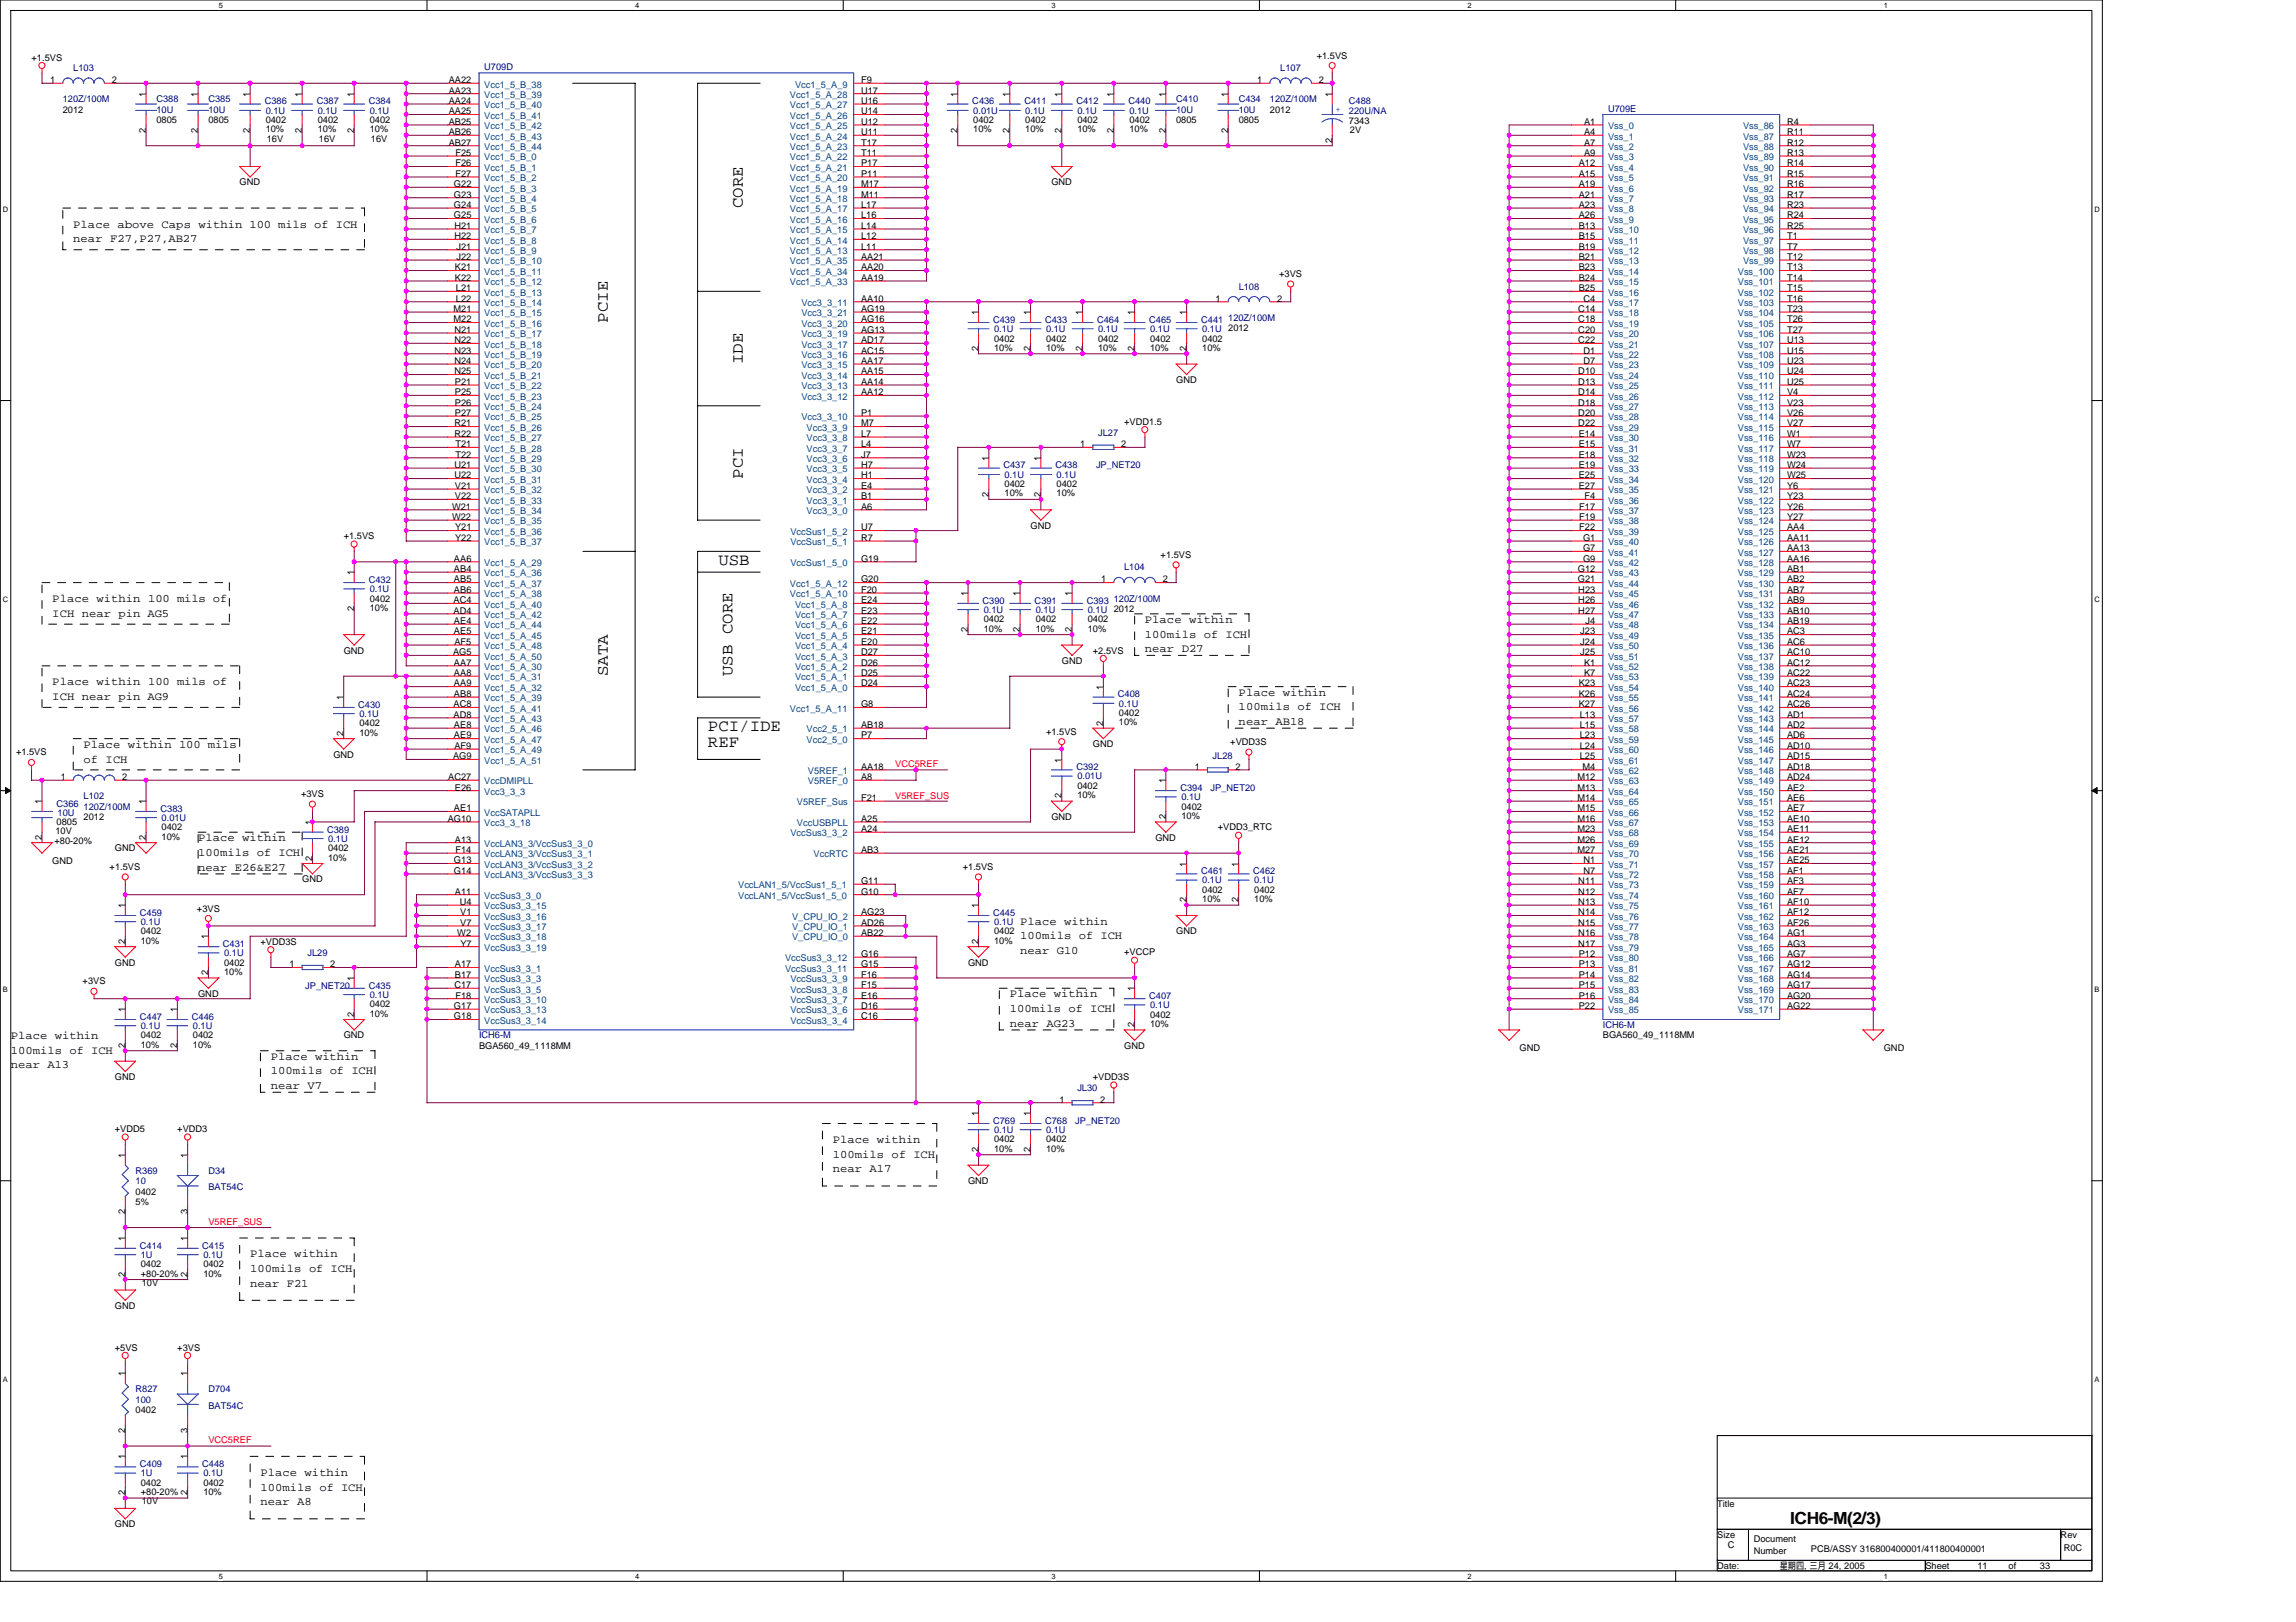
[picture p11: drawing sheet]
<svg xmlns="http://www.w3.org/2000/svg" width="297mm" height="210mm" viewBox="0 0 297 210" stroke-linecap="round" stroke-linejoin="round" font-family="sans-serif">
<defs><g id="words">
<g font-size="2.2">
<text x="96.1" y="26.9" transform="rotate(-90 96.1 26.9)">CORE</text>
<text x="78.6" y="41.7" transform="rotate(-90 78.6 41.7)">PCIE</text>
<text x="96.1" y="47.1" transform="rotate(-90 96.1 47.1)">IDE</text>
<text x="96.1" y="61.9" transform="rotate(-90 96.1 61.9)">PCI</text>
<text x="92.9" y="73.1">USB</text>
<text x="78.6" y="87.5" transform="rotate(-90 78.6 87.5)">SATA</text>
<text x="94.8" y="87.5" transform="rotate(-90 94.8 87.5)">USB CORE</text>
<text x="91.6" y="94.6">PCI/IDE</text>
<text x="91.6" y="96.6">REF</text>
<text x="231.6" y="197.2">ICH6-M(2/3)</text>
</g>
<g font-size="1.5">
<text x="9.5" y="29.5">Place above Caps within 100 mils of ICH</text>
<text x="9.5" y="31.4">near F27,P27,AB27</text>
<text x="6.8" y="77.9">Place within 100 mils of</text>
<text x="6.8" y="79.8">ICH near pin AG5</text>
<text x="148.1" y="80.6">Place within</text>
<text x="148.1" y="82.5">100mils of ICH</text>
<text x="6.8" y="88.7">Place within 100 mils of</text>
<text x="148.1" y="84.4">near D27</text>
<text x="6.8" y="90.6">ICH near pin AG9</text>
<text x="160.2" y="90">Place within</text>
<text x="160.2" y="91.9">100mils of ICH</text>
<text x="160.2" y="93.8">near AB18</text>
<text x="10.8" y="96.8">Place within 100 mils</text>
<text x="10.8" y="98.7">of ICH</text>
<text x="25.6" y="108.9">Place within</text>
<text x="25.6" y="110.8">100mils of ICH</text>
<text x="25.6" y="112.7">near E26&amp;E27</text>
<text x="132" y="119.7">Place within</text>
<text x="132" y="121.6">100mils of ICH</text>
<text x="132" y="123.5">near G10</text>
<text x="130.6" y="129.1">Place within</text>
<text x="130.6" y="131">100mils of ICH</text>
<text x="1.4" y="134.5">Place within</text>
<text x="1.4" y="136.4">100mils of ICH</text>
<text x="35" y="137.2">Place within</text>
<text x="130.6" y="132.9">near AG23</text>
<text x="1.4" y="138.2">near A13</text>
<text x="35" y="139">100mils of ICH</text>
<text x="35" y="140.9">near V7</text>
<text x="107.7" y="147.9">Place within</text>
<text x="107.7" y="149.8">100mils of ICH</text>
<text x="107.7" y="151.7">near A17</text>
<text x="32.4" y="162.7">Place within</text>
<text x="32.4" y="164.6">100mils of ICH</text>
<text x="32.4" y="166.5">near F21</text>
<text x="33.7" y="191">Place within</text>
<text x="33.7" y="192.9">100mils of ICH</text>
<text x="33.7" y="194.8">near A8</text>
</g>
<g font-size="1.2">
<text x="4.1" y="7.8">+1.5VS</text>
<text x="6.5" y="10.8">1</text>
<text x="14.5" y="10.8">2</text>
<text x="58.1" y="10.8">AA22</text>
<text x="111.4" y="10.8">F9</text>
<text x="162.7" y="10.8">1</text>
<text x="170.3" y="7.6">+1.5VS</text>
<text x="170.6" y="10.8">2</text>
<text x="8.1" y="14.6">2012</text>
<text x="18.9" y="17.2" transform="rotate(-90 18.9 17.2)">2</text>
<text x="18.9" y="12.5" transform="rotate(-90 18.9 12.5)">1</text>
<text x="20.2" y="15.9">0805</text>
<text x="25.6" y="17.2" transform="rotate(-90 25.6 17.2)">2</text>
<text x="25.6" y="12.5" transform="rotate(-90 25.6 12.5)">1</text>
<text x="27" y="15.9">0805</text>
<text x="32.3" y="17.2" transform="rotate(-90 32.3 17.2)">2</text>
<text x="32.3" y="12.5" transform="rotate(-90 32.3 12.5)">1</text>
<text x="34.4" y="15.9">0402</text>
<text x="34.4" y="17.1">10%</text>
<text x="39.1" y="17.2" transform="rotate(-90 39.1 17.2)">2</text>
<text x="39.1" y="12.5" transform="rotate(-90 39.1 12.5)">1</text>
<text x="41.1" y="15.9">0402</text>
<text x="41.1" y="17.1">10%</text>
<text x="45.8" y="17.2" transform="rotate(-90 45.8 17.2)">2</text>
<text x="45.8" y="12.5" transform="rotate(-90 45.8 12.5)">1</text>
<text x="47.8" y="15.9">0402</text>
<text x="47.8" y="17.1">10%</text>
<text x="58.1" y="12.1">AA23</text>
<text x="58.1" y="13.4">AA24</text>
<text x="58.1" y="14.8">AA25</text>
<text x="58.1" y="16.2">AB25</text>
<text x="58.1" y="17.5">AB26</text>
<text x="111.4" y="17.5">U11</text>
<text x="111.4" y="16.2">U12</text>
<text x="111.4" y="14.8">U14</text>
<text x="111.4" y="13.4">U16</text>
<text x="111.4" y="12.1">U17</text>
<text x="123.9" y="17.2" transform="rotate(-90 123.9 17.2)">2</text>
<text x="123.9" y="12.5" transform="rotate(-90 123.9 12.5)">1</text>
<text x="125.9" y="15.9">0402</text>
<text x="125.9" y="17.1">10%</text>
<text x="130.6" y="17.2" transform="rotate(-90 130.6 17.2)">2</text>
<text x="130.6" y="12.5" transform="rotate(-90 130.6 12.5)">1</text>
<text x="132.6" y="15.9">0402</text>
<text x="132.6" y="17.1">10%</text>
<text x="137.3" y="17.2" transform="rotate(-90 137.3 17.2)">2</text>
<text x="137.3" y="12.5" transform="rotate(-90 137.3 12.5)">1</text>
<text x="139.4" y="15.9">0402</text>
<text x="139.4" y="17.1">10%</text>
<text x="144.1" y="17.2" transform="rotate(-90 144.1 17.2)">2</text>
<text x="144.1" y="12.5" transform="rotate(-90 144.1 12.5)">1</text>
<text x="146.1" y="15.9">0402</text>
<text x="146.1" y="17.1">10%</text>
<text x="150.8" y="17.2" transform="rotate(-90 150.8 17.2)">2</text>
<text x="150.8" y="12.5" transform="rotate(-90 150.8 12.5)">1</text>
<text x="152.2" y="15.9">0805</text>
<text x="158.9" y="17.2" transform="rotate(-90 158.9 17.2)">2</text>
<text x="158.9" y="12.5" transform="rotate(-90 158.9 12.5)">1</text>
<text x="160.2" y="15.9">0805</text>
<text x="164.3" y="14.6">2012</text>
<text x="172.3" y="12.5" transform="rotate(-90 172.3 12.5)">1</text>
<text x="174.5" y="16">7343</text>
<text x="174.6" y="17.3">2V</text>
<text x="204.9" y="16.2">A1</text>
<text x="204.9" y="17.5">A4</text>
<text x="231.2" y="16.2">R4</text>
<text x="231.2" y="17.5">R11</text>
<text x="34.5" y="18.3">16V</text>
<text x="41.3" y="18.3">16V</text>
<text x="48" y="18.3">16V</text>
<text x="58.1" y="18.8">AB27</text>
<text x="58.9" y="20.2">F25</text>
<text x="58.9" y="21.5">F26</text>
<text x="58.9" y="22.9">F27</text>
<text x="111.4" y="21.5">P17</text>
<text x="111.4" y="20.2">T11</text>
<text x="111.4" y="18.8">T17</text>
<text x="111.4" y="22.9">P11</text>
<text x="172.3" y="18.5" transform="rotate(-90 172.3 18.5)">2</text>
<text x="204.3" y="21.5">A12</text>
<text x="204.3" y="22.9">A15</text>
<text x="204.9" y="18.8">A7</text>
<text x="204.9" y="20.2">A9</text>
<text x="231.2" y="18.8">R12</text>
<text x="231.2" y="20.2">R13</text>
<text x="231.2" y="21.5">R14</text>
<text x="231.2" y="22.9">R15</text>
<text x="31" y="24">GND</text>
<text x="58.7" y="24.2">G22</text>
<text x="58.7" y="25.6">G23</text>
<text x="58.7" y="26.9">G24</text>
<text x="58.7" y="28.3">G25</text>
<text x="58.8" y="29.6">H21</text>
<text x="111.4" y="29.6">L14</text>
<text x="111.4" y="28.3">L16</text>
<text x="111.4" y="26.9">L17</text>
<text x="111.4" y="25.6">M11</text>
<text x="111.4" y="24.2">M17</text>
<text x="136" y="24">GND</text>
<text x="204.3" y="24.2">A19</text>
<text x="204.3" y="25.6">A21</text>
<text x="204.3" y="26.9">A23</text>
<text x="204.3" y="28.3">A26</text>
<text x="204.3" y="29.6">B13</text>
<text x="231.2" y="24.2">R16</text>
<text x="231.2" y="25.6">R17</text>
<text x="231.2" y="26.9">R23</text>
<text x="231.2" y="28.3">R24</text>
<text x="231.2" y="29.6">R25</text>
<text x="58.8" y="30.9">H22</text>
<text x="58.9" y="35">K21</text>
<text x="59.1" y="32.3">J21</text>
<text x="59.1" y="33.6">J22</text>
<text x="111.4" y="35">AA20</text>
<text x="111.4" y="33.6">AA21</text>
<text x="111.4" y="32.3">L11</text>
<text x="111.4" y="30.9">L12</text>
<text x="165.5" y="35.8">+3VS</text>
<text x="204.3" y="30.9">B15</text>
<text x="204.3" y="32.3">B19</text>
<text x="204.3" y="33.6">B21</text>
<text x="204.3" y="35">B23</text>
<text x="231.2" y="30.9">T1</text>
<text x="231.2" y="32.3">T7</text>
<text x="231.2" y="33.6">T12</text>
<text x="231.2" y="35">T13</text>
<text x="58.7" y="40.4">M21</text>
<text x="58.7" y="41.7">M22</text>
<text x="58.9" y="36.3">K22</text>
<text x="59" y="37.7">L21</text>
<text x="59" y="39">L22</text>
<text x="111.4" y="36.3">AA19</text>
<text x="111.4" y="39">AA10</text>
<text x="111.4" y="41.7">AG16</text>
<text x="111.4" y="40.4">AG19</text>
<text x="126.6" y="40.8" transform="rotate(-90 126.6 40.8)">1</text>
<text x="133.3" y="40.8" transform="rotate(-90 133.3 40.8)">1</text>
<text x="140" y="40.8" transform="rotate(-90 140 40.8)">1</text>
<text x="146.8" y="40.8" transform="rotate(-90 146.8 40.8)">1</text>
<text x="153.5" y="40.8" transform="rotate(-90 153.5 40.8)">1</text>
<text x="157.3" y="39">1</text>
<text x="165.2" y="39">2</text>
<text x="204.2" y="40.4">C14</text>
<text x="204.2" y="41.7">C18</text>
<text x="204.3" y="36.3">B24</text>
<text x="204.3" y="37.7">B25</text>
<text x="204.9" y="39">C4</text>
<text x="231.2" y="36.3">T14</text>
<text x="231.2" y="37.7">T15</text>
<text x="231.2" y="39">T16</text>
<text x="231.2" y="40.4">T23</text>
<text x="231.2" y="41.7">T26</text>
<text x="58.8" y="43.1">N21</text>
<text x="58.8" y="44.4">N22</text>
<text x="58.8" y="45.8">N23</text>
<text x="58.8" y="47.1">N24</text>
<text x="111.4" y="47.1">AA17</text>
<text x="111.4" y="45.8">AC15</text>
<text x="111.4" y="44.4">AD17</text>
<text x="111.4" y="43.1">AG13</text>
<text x="126.6" y="45.4" transform="rotate(-90 126.6 45.4)">2</text>
<text x="128.6" y="44.2">0402</text>
<text x="128.6" y="45.4">10%</text>
<text x="133.3" y="45.4" transform="rotate(-90 133.3 45.4)">2</text>
<text x="135.3" y="44.2">0402</text>
<text x="135.3" y="45.4">10%</text>
<text x="140" y="45.4" transform="rotate(-90 140 45.4)">2</text>
<text x="142.1" y="44.2">0402</text>
<text x="142.1" y="45.4">10%</text>
<text x="146.8" y="45.4" transform="rotate(-90 146.8 45.4)">2</text>
<text x="148.8" y="44.2">0402</text>
<text x="148.8" y="45.4">10%</text>
<text x="153.5" y="45.4" transform="rotate(-90 153.5 45.4)">2</text>
<text x="155.5" y="44.2">0402</text>
<text x="155.5" y="45.4">10%</text>
<text x="204.2" y="43.1">C20</text>
<text x="204.2" y="44.4">C22</text>
<text x="204.9" y="45.8">D1</text>
<text x="204.9" y="47.1">D7</text>
<text x="231.2" y="43.1">T27</text>
<text x="231.2" y="44.4">U13</text>
<text x="231.2" y="45.8">U15</text>
<text x="231.2" y="47.1">U23</text>
<text x="58.8" y="48.5">N25</text>
<text x="58.9" y="49.8">P21</text>
<text x="58.9" y="51.1">P25</text>
<text x="58.9" y="52.5">P26</text>
<text x="58.9" y="53.8">P27</text>
<text x="111.4" y="51.1">AA12</text>
<text x="111.4" y="49.8">AA14</text>
<text x="111.4" y="48.5">AA15</text>
<text x="111.4" y="53.8">P1</text>
<text x="152.2" y="49.6">GND</text>
<text x="204.2" y="48.5">D10</text>
<text x="204.2" y="49.8">D13</text>
<text x="204.2" y="51.1">D14</text>
<text x="204.2" y="52.5">D18</text>
<text x="204.2" y="53.8">D20</text>
<text x="231.2" y="48.5">U24</text>
<text x="231.2" y="49.8">U25</text>
<text x="231.2" y="51.1">V4</text>
<text x="231.2" y="52.5">V23</text>
<text x="231.2" y="53.8">V26</text>
<text x="58.8" y="55.2">R21</text>
<text x="58.8" y="56.5">R22</text>
<text x="58.9" y="57.9">T21</text>
<text x="58.9" y="59.2">T22</text>
<text x="111.4" y="59.2">J7</text>
<text x="111.4" y="57.9">L4</text>
<text x="111.4" y="56.5">L7</text>
<text x="111.4" y="55.2">M7</text>
<text x="127.9" y="59.6" transform="rotate(-90 127.9 59.6)">1</text>
<text x="134.6" y="59.6" transform="rotate(-90 134.6 59.6)">1</text>
<text x="139.8" y="57.9">1</text>
<text x="145.1" y="57.9">2</text>
<text x="145.4" y="54.9">+VDD1.5</text>
<text x="204.2" y="55.2">D22</text>
<text x="204.3" y="56.5">E14</text>
<text x="204.3" y="57.9">E15</text>
<text x="204.3" y="59.2">E18</text>
<text x="231.2" y="55.2">V27</text>
<text x="231.2" y="56.5">W1</text>
<text x="231.2" y="57.9">W7</text>
<text x="231.2" y="59.2">W23</text>
<text x="58.5" y="66">W21</text>
<text x="58.8" y="60.6">U21</text>
<text x="58.8" y="61.9">U22</text>
<text x="58.9" y="63.3">V21</text>
<text x="58.9" y="64.6">V22</text>
<text x="111.4" y="61.9">H1</text>
<text x="111.4" y="60.6">H7</text>
<text x="111.4" y="63.3">E4</text>
<text x="111.4" y="64.6">B1</text>
<text x="111.4" y="66">A6</text>
<text x="127.9" y="64.3" transform="rotate(-90 127.9 64.3)">2</text>
<text x="130" y="63">0402</text>
<text x="130" y="64.2">10%</text>
<text x="134.6" y="64.3" transform="rotate(-90 134.6 64.3)">2</text>
<text x="136.7" y="63">0402</text>
<text x="136.7" y="64.2">10%</text>
<text x="204.3" y="60.6">E19</text>
<text x="204.3" y="61.9">E25</text>
<text x="204.3" y="63.3">E27</text>
<text x="204.3" y="66">F17</text>
<text x="205" y="64.6">F4</text>
<text x="231.2" y="60.6">W24</text>
<text x="231.2" y="61.9">W25</text>
<text x="231.2" y="63.3">Y6</text>
<text x="231.2" y="64.6">Y23</text>
<text x="231.2" y="66">Y26</text>
<text x="44.5" y="69.8">+1.5VS</text>
<text x="58.5" y="67.3">W22</text>
<text x="58.9" y="68.6">Y21</text>
<text x="58.9" y="70">Y22</text>
<text x="111.4" y="70">R7</text>
<text x="111.4" y="68.6">U7</text>
<text x="133.3" y="68.4">GND</text>
<text x="204.3" y="67.3">F19</text>
<text x="204.3" y="68.6">F22</text>
<text x="204.8" y="70">G1</text>
<text x="204.8" y="71.3">G7</text>
<text x="231.2" y="67.3">Y27</text>
<text x="231.2" y="68.6">AA4</text>
<text x="231.2" y="70">AA11</text>
<text x="231.2" y="71.3">AA13</text>
<text x="45.8" y="74.4" transform="rotate(-90 45.8 74.4)">1</text>
<text x="47.8" y="77.9">0402</text>
<text x="58.7" y="72.7">AA6</text>
<text x="58.7" y="74">AB4</text>
<text x="58.7" y="75.4">AB5</text>
<text x="58.7" y="76.7">AB6</text>
<text x="111.4" y="72.7">G19</text>
<text x="111.4" y="75.4">G20</text>
<text x="111.4" y="76.7">F20</text>
<text x="125.2" y="77.1" transform="rotate(-90 125.2 77.1)">1</text>
<text x="131.9" y="77.1" transform="rotate(-90 131.9 77.1)">1</text>
<text x="138.7" y="77.1" transform="rotate(-90 138.7 77.1)">1</text>
<text x="142.5" y="75.4">1</text>
<text x="150.2" y="72.2">+1.5VS</text>
<text x="150.4" y="75.4">2</text>
<text x="204.1" y="74">G12</text>
<text x="204.1" y="75.4">G21</text>
<text x="204.2" y="76.7">H23</text>
<text x="204.8" y="72.7">G9</text>
<text x="231.2" y="72.7">AA16</text>
<text x="231.2" y="74">AB1</text>
<text x="231.2" y="75.4">AB2</text>
<text x="231.2" y="76.7">AB7</text>
<text x="45.8" y="79.1" transform="rotate(-90 45.8 79.1)">2</text>
<text x="47.8" y="79.1">10%</text>
<text x="58.7" y="78.1">AC4</text>
<text x="58.7" y="79.4">AD4</text>
<text x="58.7" y="80.8">AE4</text>
<text x="58.7" y="82.1">AE5</text>
<text x="58.8" y="83.5">AF5</text>
<text x="111.4" y="83.5">E20</text>
<text x="111.4" y="82.1">E21</text>
<text x="111.4" y="80.8">E22</text>
<text x="111.4" y="79.4">E23</text>
<text x="111.4" y="78.1">E24</text>
<text x="125.2" y="81.8" transform="rotate(-90 125.2 81.8)">2</text>
<text x="127.3" y="80.5">0402</text>
<text x="127.3" y="81.7">10%</text>
<text x="131.9" y="81.8" transform="rotate(-90 131.9 81.8)">2</text>
<text x="134" y="80.5">0402</text>
<text x="134" y="81.7">10%</text>
<text x="138.7" y="81.8" transform="rotate(-90 138.7 81.8)">2</text>
<text x="140.7" y="80.5">0402</text>
<text x="140.7" y="81.7">10%</text>
<text x="204.2" y="78.1">H26</text>
<text x="204.2" y="79.4">H27</text>
<text x="204.4" y="82.1">J23</text>
<text x="204.4" y="83.5">J24</text>
<text x="205.1" y="80.8">J4</text>
<text x="231.2" y="78.1">AB9</text>
<text x="231.2" y="79.4">AB10</text>
<text x="231.2" y="80.8">AB19</text>
<text x="231.2" y="82.1">AC3</text>
<text x="231.2" y="83.5">AC6</text>
<text x="44.5" y="84.6">GND</text>
<text x="58.6" y="84.8">AG5</text>
<text x="58.7" y="86.1">AA7</text>
<text x="58.7" y="87.5">AA8</text>
<text x="58.7" y="88.8">AA9</text>
<text x="111.4" y="88.8">D24</text>
<text x="111.4" y="87.5">D25</text>
<text x="111.4" y="86.1">D26</text>
<text x="111.4" y="84.8">D27</text>
<text x="137.4" y="85.9">GND</text>
<text x="141.4" y="84.6">+2.5VS</text>
<text x="142.7" y="89.3" transform="rotate(-90 142.7 89.3)">1</text>
<text x="204.3" y="88.8">K23</text>
<text x="204.4" y="84.8">J25</text>
<text x="204.9" y="86.1">K1</text>
<text x="204.9" y="87.5">K7</text>
<text x="231.2" y="84.8">AC10</text>
<text x="231.2" y="86.1">AC12</text>
<text x="231.2" y="87.5">AC22</text>
<text x="231.2" y="88.8">AC23</text>
<text x="44.4" y="95.2" transform="rotate(-90 44.4 95.2)">2</text>
<text x="44.4" y="90.6" transform="rotate(-90 44.4 90.6)">1</text>
<text x="46.5" y="94">0402</text>
<text x="46.5" y="95.2">10%</text>
<text x="58.7" y="91.5">AC8</text>
<text x="58.7" y="92.9">AD8</text>
<text x="58.7" y="94.2">AE8</text>
<text x="58.7" y="95.6">AE9</text>
<text x="58.7" y="90.2">AB8</text>
<text x="111.4" y="95.6">P7</text>
<text x="111.4" y="94.2">AB18</text>
<text x="111.4" y="91.5">G8</text>
<text x="135.3" y="95.1">+1.5VS</text>
<text x="142.7" y="93.9" transform="rotate(-90 142.7 93.9)">2</text>
<text x="144.8" y="92.6">0402</text>
<text x="144.8" y="93.9">10%</text>
<text x="204.3" y="90.2">K26</text>
<text x="204.3" y="91.5">K27</text>
<text x="204.4" y="92.9">L13</text>
<text x="204.4" y="94.2">L15</text>
<text x="204.4" y="95.6">L23</text>
<text x="231.2" y="90.2">AC24</text>
<text x="231.2" y="91.5">AC26</text>
<text x="231.2" y="92.9">AD1</text>
<text x="231.2" y="94.2">AD2</text>
<text x="231.2" y="95.6">AD6</text>
<text x="2.1" y="97.8">+1.5VS</text>
<text x="7.8" y="100.9">1</text>
<text x="15.8" y="100.9">2</text>
<text x="43.1" y="98">GND</text>
<text x="58" y="100.9">AC27</text>
<text x="58.6" y="98.3">AG9</text>
<text x="58.8" y="96.9">AF9</text>
<text x="111.4" y="100.9">A8</text>
<text x="111.4" y="99.6">AA18</text>
<text x="137.3" y="98.7" transform="rotate(-90 137.3 98.7)">1</text>
<text x="141.4" y="96.7">GND</text>
<text x="150.8" y="101.4" transform="rotate(-90 150.8 101.4)">1</text>
<text x="154.6" y="99.6">1</text>
<text x="159.2" y="96.4">+VDD3S</text>
<text x="159.8" y="99.6">2</text>
<text x="204.1" y="100.9">M12</text>
<text x="204.4" y="96.9">L24</text>
<text x="204.4" y="98.3">L25</text>
<text x="204.7" y="99.6">M4</text>
<text x="231.2" y="96.9">AD10</text>
<text x="231.2" y="98.3">AD15</text>
<text x="231.2" y="99.6">AD18</text>
<text x="231.2" y="100.9">AD24</text>
<text x="5.4" y="104.1" transform="rotate(-90 5.4 104.1)">1</text>
<text x="7.2" y="108">10V</text>
<text x="7.3" y="106.8">0805</text>
<text x="10.8" y="106.1">2012</text>
<text x="18.9" y="104.1" transform="rotate(-90 18.9 104.1)">1</text>
<text x="20.9" y="107.5">0402</text>
<text x="38.9" y="103.1">+3VS</text>
<text x="40.4" y="106.7" transform="rotate(-90 40.4 106.7)">1</text>
<text x="57.9" y="106.3">AG10</text>
<text x="58.7" y="105">AE1</text>
<text x="58.9" y="102.3">E26</text>
<text x="111.4" y="103.7">F21</text>
<text x="111.4" y="106.3">A25</text>
<text x="111.4" y="107.7">A24</text>
<text x="136" y="106.1">GND</text>
<text x="137.3" y="103.3" transform="rotate(-90 137.3 103.3)">2</text>
<text x="139.4" y="102.1">0402</text>
<text x="139.4" y="103.3">10%</text>
<text x="150.8" y="106" transform="rotate(-90 150.8 106)">2</text>
<text x="152.8" y="104.8">0402</text>
<text x="152.8" y="106">10%</text>
<text x="157.6" y="107.5">+VDD3_RTC</text>
<text x="204.1" y="102.3">M13</text>
<text x="204.1" y="103.7">M14</text>
<text x="204.1" y="105">M15</text>
<text x="204.1" y="106.3">M16</text>
<text x="204.1" y="107.7">M23</text>
<text x="231.2" y="102.3">AE2</text>
<text x="231.2" y="103.7">AE6</text>
<text x="231.2" y="105">AE7</text>
<text x="231.2" y="106.3">AE10</text>
<text x="231.2" y="107.7">AE11</text>
<text x="5.4" y="108.7" transform="rotate(-90 5.4 108.7)">2</text>
<text x="6.8" y="111.8">GND</text>
<text x="7" y="109.2">+80-20%</text>
<text x="14.2" y="112.6">+1.5VS</text>
<text x="14.9" y="110.2">GND</text>
<text x="18.9" y="108.7" transform="rotate(-90 18.9 108.7)">2</text>
<text x="20.9" y="108.7">10%</text>
<text x="40.4" y="111.4" transform="rotate(-90 40.4 111.4)">2</text>
<text x="42.5" y="110.2">0402</text>
<text x="42.5" y="111.4">10%</text>
<text x="58.7" y="111.7">G13</text>
<text x="58.7" y="113.1">G14</text>
<text x="58.9" y="109">A13</text>
<text x="58.9" y="110.4">F14</text>
<text x="111.4" y="110.4">AB3</text>
<text x="124.6" y="112.6">+1.5VS</text>
<text x="149.5" y="108.8">GND</text>
<text x="153.5" y="112.1" transform="rotate(-90 153.5 112.1)">1</text>
<text x="160.2" y="112.1" transform="rotate(-90 160.2 112.1)">1</text>
<text x="204.1" y="109">M26</text>
<text x="204.1" y="110.4">M27</text>
<text x="204.9" y="111.7">N1</text>
<text x="204.9" y="113.1">N7</text>
<text x="231.2" y="109">AE12</text>
<text x="231.2" y="110.4">AE21</text>
<text x="231.2" y="111.7">AE25</text>
<text x="231.2" y="113.1">AF1</text>
<text x="16.2" y="117.5" transform="rotate(-90 16.2 117.5)">1</text>
<text x="25.5" y="118">+3VS</text>
<text x="39.1" y="114.2">GND</text>
<text x="58.9" y="115.8">A11</text>
<text x="59.5" y="117.1">U4</text>
<text x="59.5" y="119.8">V7</text>
<text x="59.5" y="118.4">V1</text>
<text x="111.4" y="115.8">G10</text>
<text x="111.4" y="114.4">G11</text>
<text x="111.4" y="119.8">AD26</text>
<text x="111.4" y="118.4">AG23</text>
<text x="126.6" y="117.5" transform="rotate(-90 126.6 117.5)">1</text>
<text x="153.5" y="116.8" transform="rotate(-90 153.5 116.8)">2</text>
<text x="155.5" y="115.5">0402</text>
<text x="155.5" y="116.8">10%</text>
<text x="160.2" y="116.8" transform="rotate(-90 160.2 116.8)">2</text>
<text x="162.3" y="115.5">0402</text>
<text x="162.3" y="116.8">10%</text>
<text x="204.2" y="114.4">N11</text>
<text x="204.2" y="115.8">N12</text>
<text x="204.2" y="117.1">N13</text>
<text x="204.2" y="118.4">N14</text>
<text x="204.2" y="119.8">N15</text>
<text x="231.2" y="114.4">AF3</text>
<text x="231.2" y="115.8">AF7</text>
<text x="231.2" y="117.1">AF10</text>
<text x="231.2" y="118.4">AF12</text>
<text x="231.2" y="119.8">AF26</text>
<text x="14.9" y="125">GND</text>
<text x="16.2" y="122.2" transform="rotate(-90 16.2 122.2)">2</text>
<text x="18.2" y="120.9">0402</text>
<text x="18.2" y="122.1">10%</text>
<text x="26.9" y="121.6" transform="rotate(-90 26.9 121.6)">1</text>
<text x="29" y="125">0402</text>
<text x="33.7" y="122.3">+VDD3S</text>
<text x="37.5" y="125.2">1</text>
<text x="42.7" y="125.2">2</text>
<text x="58.9" y="125.2">A17</text>
<text x="59.2" y="121.1">W2</text>
<text x="59.6" y="122.5">Y7</text>
<text x="111.4" y="121.1">AB22</text>
<text x="111.4" y="123.8">G16</text>
<text x="111.4" y="125.2">G15</text>
<text x="125.2" y="125">GND</text>
<text x="126.6" y="122.2" transform="rotate(-90 126.6 122.2)">2</text>
<text x="128.6" y="120.9">0402</text>
<text x="128.6" y="122.1">10%</text>
<text x="145.4" y="123.6">+VCCP</text>
<text x="152.2" y="120.9">GND</text>
<text x="204.2" y="121.1">N16</text>
<text x="204.2" y="122.5">N17</text>
<text x="204.3" y="123.8">P12</text>
<text x="204.3" y="125.2">P13</text>
<text x="231.2" y="121.1">AG1</text>
<text x="231.2" y="122.5">AG3</text>
<text x="231.2" y="123.8">AG7</text>
<text x="231.2" y="125.2">AG12</text>
<text x="10.7" y="127.4">+3VS</text>
<text x="16.2" y="131" transform="rotate(-90 16.2 131)">1</text>
<text x="22.9" y="131" transform="rotate(-90 22.9 131)">1</text>
<text x="25.6" y="129">GND</text>
<text x="26.9" y="126.2" transform="rotate(-90 26.9 126.2)">2</text>
<text x="29" y="126.2">10%</text>
<text x="45.8" y="131.6" transform="rotate(-90 45.8 131.6)">2</text>
<text x="45.8" y="126.9" transform="rotate(-90 45.8 126.9)">1</text>
<text x="47.8" y="130.3">0402</text>
<text x="47.8" y="131.6">10%</text>
<text x="58.7" y="130.6">G17</text>
<text x="58.7" y="131.9">G18</text>
<text x="58.8" y="127.9">C17</text>
<text x="58.9" y="126.5">B17</text>
<text x="58.9" y="129.2">F18</text>
<text x="111.4" y="131.9">C16</text>
<text x="111.4" y="130.6">D16</text>
<text x="111.4" y="129.2">E16</text>
<text x="111.4" y="127.9">F15</text>
<text x="111.4" y="126.5">F16</text>
<text x="146.8" y="128.3" transform="rotate(-90 146.8 128.3)">1</text>
<text x="148.8" y="131.7">0402</text>
<text x="204.3" y="126.5">P14</text>
<text x="204.3" y="127.9">P15</text>
<text x="204.3" y="129.2">P16</text>
<text x="204.3" y="130.6">P22</text>
<text x="231.2" y="126.5">AG14</text>
<text x="231.2" y="127.9">AG17</text>
<text x="231.2" y="129.2">AG20</text>
<text x="231.2" y="130.6">AG22</text>
<text x="16.2" y="135.6" transform="rotate(-90 16.2 135.6)">2</text>
<text x="18.2" y="134.4">0402</text>
<text x="18.2" y="135.6">10%</text>
<text x="22.9" y="135.6" transform="rotate(-90 22.9 135.6)">2</text>
<text x="25" y="134.4">0402</text>
<text x="25" y="135.6">10%</text>
<text x="44.5" y="134.4">GND</text>
<text x="62" y="135.7">BGA560_49_1118MM</text>
<text x="145.4" y="135.7">GND</text>
<text x="146.8" y="132.9" transform="rotate(-90 146.8 132.9)">2</text>
<text x="148.8" y="132.9">10%</text>
<text x="196.6" y="136">GND</text>
<text x="207.4" y="134.4">BGA560_49_1118MM</text>
<text x="243.7" y="136">GND</text>
<text x="14.9" y="139.8">GND</text>
<text x="137.1" y="142.7">1</text>
<text x="141.4" y="139.8">+VDD3S</text>
<text x="142.3" y="142.7">2</text>
<text x="14.9" y="146.5">+VDD5</text>
<text x="16.2" y="149.8" transform="rotate(-90 16.2 149.8)">1</text>
<text x="22.9" y="146.5">+VDD3</text>
<text x="24.3" y="149.8" transform="rotate(-90 24.3 149.8)">1</text>
<text x="126.6" y="149.1" transform="rotate(-90 126.6 149.1)">2</text>
<text x="126.6" y="144.4" transform="rotate(-90 126.6 144.4)">1</text>
<text x="128.6" y="147.8">0402</text>
<text x="128.6" y="149.1">10%</text>
<text x="133.3" y="149.1" transform="rotate(-90 133.3 149.1)">2</text>
<text x="133.3" y="144.4" transform="rotate(-90 133.3 144.4)">1</text>
<text x="135.3" y="147.8">0402</text>
<text x="135.3" y="149.1">10%</text>
<text x="17.5" y="154.6">0402</text>
<text x="17.5" y="155.9">5%</text>
<text x="125.2" y="153.2">GND</text>
<text x="16.2" y="160.6" transform="rotate(-90 16.2 160.6)">1</text>
<text x="16.2" y="157.2" transform="rotate(-90 16.2 157.2)">2</text>
<text x="24.3" y="160.6" transform="rotate(-90 24.3 160.6)">1</text>
<text x="24.3" y="157.2" transform="rotate(-90 24.3 157.2)">3</text>
<text x="16.2" y="165.2" transform="rotate(-90 16.2 165.2)">2</text>
<text x="18.2" y="164">0402</text>
<text x="18.2" y="165.2">+80-20%</text>
<text x="18.3" y="166.4">10V</text>
<text x="24.3" y="165.2" transform="rotate(-90 24.3 165.2)">2</text>
<text x="26.3" y="164">0402</text>
<text x="26.3" y="165.2">10%</text>
<text x="14.9" y="169.4">GND</text>
<text x="14.9" y="174.8">+5VS</text>
<text x="16.2" y="178.1" transform="rotate(-90 16.2 178.1)">1</text>
<text x="22.9" y="174.8">+3VS</text>
<text x="24.3" y="178.1" transform="rotate(-90 24.3 178.1)">1</text>
<text x="16.2" y="185.4" transform="rotate(-90 16.2 185.4)">2</text>
<text x="17.5" y="182.8">0402</text>
<text x="24.3" y="185.4" transform="rotate(-90 24.3 185.4)">3</text>
<text x="16.2" y="188.9" transform="rotate(-90 16.2 188.9)">1</text>
<text x="24.3" y="188.9" transform="rotate(-90 24.3 188.9)">1</text>
<text x="14.9" y="197.7">GND</text>
<text x="16.2" y="193.5" transform="rotate(-90 16.2 193.5)">2</text>
<text x="18.2" y="192.3">0402</text>
<text x="18.2" y="193.5">+80-20%</text>
<text x="18.3" y="194.7">10V</text>
<text x="24.3" y="193.5" transform="rotate(-90 24.3 193.5)">2</text>
<text x="26.3" y="192.3">0402</text>
<text x="26.3" y="193.5">10%</text>
<text x="222.2" y="195">Title</text>
<text x="222.2" y="199">Size</text>
<text x="222.2" y="203">Date:</text>
<text x="223.5" y="200.3">C</text>
<text x="226.9" y="199.5">Document</text>
<text x="226.9" y="201.1">Number</text>
<text x="230.2" y="203">星期四, 三月 24, 2005</text>
<text x="234.3" y="200.9">PCB/ASSY 316800400001/411800400001</text>
<text x="249.1" y="203">Sheet</text>
<text x="255.8" y="203">11</text>
<text x="259.9" y="203">of</text>
<text x="263.9" y="203">33</text>
<text x="266.6" y="199">Rev</text>
<text x="267" y="200.7">R0C</text>
</g>
<g font-size="1.2" fill="#000080">
<text x="9.5" y="9.2">L103</text>
<text x="62.6" y="9.1">U709D</text>
<text x="165.6" y="9.2">L107</text>
<text x="8.1" y="13.2">120Z/100M</text>
<text x="20.2" y="13.2">C388</text>
<text x="20.2" y="14.6">10U</text>
<text x="27" y="13.2">C385</text>
<text x="27" y="14.6">10U</text>
<text x="34.2" y="13.5">C386</text>
<text x="34.4" y="14.7">0.1U</text>
<text x="41" y="13.5">C387</text>
<text x="41.1" y="14.7">0.1U</text>
<text x="47.7" y="13.5">C384</text>
<text x="47.8" y="14.7">0.1U</text>
<text x="125.8" y="13.5">C436</text>
<text x="125.9" y="14.7">0.01U</text>
<text x="132.5" y="13.5">C411</text>
<text x="132.6" y="14.7">0.1U</text>
<text x="139.3" y="13.5">C412</text>
<text x="139.4" y="14.7">0.1U</text>
<text x="146" y="13.5">C440</text>
<text x="146.1" y="14.7">0.1U</text>
<text x="152.2" y="13.2">C410</text>
<text x="152.2" y="14.6">10U</text>
<text x="160.2" y="13.2">C434</text>
<text x="160.2" y="14.6">10U</text>
<text x="164.3" y="13.2">120Z/100M</text>
<text x="174.5" y="13.5">C488</text>
<text x="174.5" y="14.7">220U/NA</text>
<text x="208" y="14.4">U709E</text>
<text x="128.5" y="41.8">C439</text>
<text x="135.2" y="41.8">C433</text>
<text x="141.9" y="41.8">C464</text>
<text x="148.7" y="41.8">C465</text>
<text x="155.4" y="41.8">C441</text>
<text x="158.9" y="41.5">120Z/100M</text>
<text x="160.2" y="37.5">L108</text>
<text x="128.6" y="43">0.1U</text>
<text x="135.3" y="43">0.1U</text>
<text x="142.1" y="43">0.1U</text>
<text x="148.8" y="43">0.1U</text>
<text x="155.5" y="43">0.1U 2012</text>
<text x="142.1" y="56.4">JL27</text>
<text x="129.8" y="60.6">C437</text>
<text x="130" y="61.8">0.1U</text>
<text x="136.5" y="60.6">C438</text>
<text x="136.7" y="61.8">0.1U</text>
<text x="141.8" y="60.6">JP_NET20</text>
<text x="47.7" y="75.4">C432</text>
<text x="47.8" y="76.6">0.1U</text>
<text x="144.1" y="77.9">120Z/100M</text>
<text x="145.4" y="73.8">L104</text>
<text x="127.1" y="78.1">C390</text>
<text x="127.3" y="79.3">0.1U</text>
<text x="133.9" y="78.1">C391</text>
<text x="134" y="79.3">0.1U</text>
<text x="140.6" y="78.1">C393</text>
<text x="140.7" y="79.3">0.1U 2012</text>
<text x="46.4" y="91.6">C430</text>
<text x="46.5" y="92.8">0.1U</text>
<text x="144.6" y="90.2">C408</text>
<text x="144.8" y="91.4">0.1U</text>
<text x="139.3" y="99.7">C392</text>
<text x="139.4" y="100.9">0.01U</text>
<text x="156.9" y="98.2">JL28</text>
<text x="7.3" y="104.4">C366</text>
<text x="7.4" y="105.6">10U</text>
<text x="10.8" y="103.4">L102</text>
<text x="10.8" y="104.8">120Z/100M</text>
<text x="20.8" y="105">C383</text>
<text x="20.9" y="106.3">0.01U</text>
<text x="42.3" y="107.7">C389</text>
<text x="152.7" y="102.3">C394</text>
<text x="152.8" y="103.5">0.1U</text>
<text x="156.6" y="102.3">JP_NET20</text>
<text x="42.5" y="108.9">0.1U</text>
<text x="155.4" y="113.1">C461</text>
<text x="162.1" y="113.1">C462</text>
<text x="18.1" y="118.5">C459</text>
<text x="18.2" y="119.7">0.1U</text>
<text x="128.5" y="118.5">C445</text>
<text x="128.6" y="119.7">0.1U</text>
<text x="155.5" y="114.3">0.1U</text>
<text x="162.3" y="114.3">0.1U</text>
<text x="28.8" y="122.5">C431</text>
<text x="29" y="123.7">0.1U</text>
<text x="39.8" y="123.7">JL29</text>
<text x="18.1" y="132">C447</text>
<text x="24.8" y="132">C446</text>
<text x="39.5" y="127.9">JP_NET20</text>
<text x="47.7" y="127.9">C435</text>
<text x="47.8" y="129.1">0.1U</text>
<text x="148.7" y="129.3">C407</text>
<text x="148.8" y="130.5">0.1U</text>
<text x="18.2" y="133.2">0.1U</text>
<text x="25" y="133.2">0.1U</text>
<text x="62" y="134.4">ICH6-M</text>
<text x="207.4" y="133">ICH6-M</text>
<text x="139.4" y="141.2">JL30</text>
<text x="128.5" y="145.4">C769</text>
<text x="128.6" y="146.6">0.1U</text>
<text x="135.2" y="145.4">C768</text>
<text x="135.3" y="146.6">0.1U</text>
<text x="139.1" y="145.4">JP_NET20</text>
<text x="17.5" y="151.9">R369</text>
<text x="17.5" y="153.2">10</text>
<text x="27" y="151.9">D34</text>
<text x="27" y="154">BAT54C</text>
<text x="18.1" y="161.6">C414</text>
<text x="26.2" y="161.6">C415</text>
<text x="18.2" y="162.8">1U</text>
<text x="26.3" y="162.8">0.1U</text>
<text x="17.5" y="180.1">R827</text>
<text x="17.5" y="181.5">100</text>
<text x="27" y="180.1">D704</text>
<text x="27" y="182.3">BAT54C</text>
<text x="18.1" y="189.8">C409</text>
<text x="18.2" y="191.1">1U</text>
<text x="26.2" y="189.8">C448</text>
<text x="26.3" y="191.1">0.1U</text>
</g>
<g font-size="1.2" fill="#004080">
<text x="62.7" y="11.3">Vcc1_5_B_38</text>
<text x="102.9" y="11.3">Vcc1_5_A_9</text>
<text x="62.7" y="12.7">Vcc1_5_B_39</text>
<text x="62.7" y="14">Vcc1_5_B_40</text>
<text x="62.7" y="15.4">Vcc1_5_B_41</text>
<text x="62.7" y="16.7">Vcc1_5_B_42</text>
<text x="102.2" y="16.7">Vcc1_5_A_25</text>
<text x="102.2" y="15.4">Vcc1_5_A_26</text>
<text x="102.2" y="14">Vcc1_5_A_27</text>
<text x="102.2" y="12.7">Vcc1_5_A_28</text>
<text x="208" y="16.7">Vss_0</text>
<text x="225.5" y="16.7">Vss_86</text>
<text x="62.6" y="20.7">Vcc1_5_B_0</text>
<text x="62.6" y="22.1">Vcc1_5_B_1</text>
<text x="62.6" y="23.5">Vcc1_5_B_2</text>
<text x="62.7" y="18.1">Vcc1_5_B_43</text>
<text x="62.7" y="19.4">Vcc1_5_B_44</text>
<text x="102.2" y="22.1">Vcc1_5_A_21</text>
<text x="102.2" y="20.7">Vcc1_5_A_22</text>
<text x="102.2" y="19.4">Vcc1_5_A_23</text>
<text x="102.2" y="18.1">Vcc1_5_A_24</text>
<text x="102.2" y="23.5">Vcc1_5_A_20</text>
<text x="208" y="18.1">Vss_1</text>
<text x="208" y="19.4">Vss_2</text>
<text x="208" y="20.7">Vss_3</text>
<text x="208" y="22.1">Vss_4</text>
<text x="208" y="23.5">Vss_5</text>
<text x="225.5" y="18.1">Vss_87</text>
<text x="225.5" y="19.4">Vss_88</text>
<text x="225.5" y="20.7">Vss_89</text>
<text x="225.5" y="22.1">Vss_90</text>
<text x="225.5" y="23.5">Vss_91</text>
<text x="62.6" y="24.8">Vcc1_5_B_3</text>
<text x="62.6" y="26.1">Vcc1_5_B_4</text>
<text x="62.6" y="27.5">Vcc1_5_B_5</text>
<text x="62.6" y="28.8">Vcc1_5_B_6</text>
<text x="102.2" y="28.8">Vcc1_5_A_16</text>
<text x="102.2" y="27.5">Vcc1_5_A_17</text>
<text x="102.2" y="26.1">Vcc1_5_A_18</text>
<text x="102.2" y="24.8">Vcc1_5_A_19</text>
<text x="208" y="24.8">Vss_6</text>
<text x="208" y="26.1">Vss_7</text>
<text x="208" y="27.5">Vss_8</text>
<text x="208" y="28.8">Vss_9</text>
<text x="225.5" y="24.8">Vss_92</text>
<text x="225.5" y="26.1">Vss_93</text>
<text x="225.5" y="27.5">Vss_94</text>
<text x="225.5" y="28.8">Vss_95</text>
<text x="62.6" y="30.2">Vcc1_5_B_7</text>
<text x="62.6" y="31.5">Vcc1_5_B_8</text>
<text x="62.6" y="32.9">Vcc1_5_B_9</text>
<text x="62.6" y="34.2">Vcc1_5_B_10</text>
<text x="62.6" y="35.6">Vcc1_5_B_11</text>
<text x="102.2" y="35.6">Vcc1_5_A_34</text>
<text x="102.2" y="34.2">Vcc1_5_A_35</text>
<text x="102.2" y="32.9">Vcc1_5_A_13</text>
<text x="102.2" y="31.5">Vcc1_5_A_14</text>
<text x="102.2" y="30.2">Vcc1_5_A_15</text>
<text x="208" y="30.2">Vss_10</text>
<text x="208" y="31.5">Vss_11</text>
<text x="208" y="32.9">Vss_12</text>
<text x="208" y="34.2">Vss_13</text>
<text x="208" y="35.6">Vss_14</text>
<text x="224.8" y="35.6">Vss_100</text>
<text x="225.5" y="30.2">Vss_96</text>
<text x="225.5" y="31.5">Vss_97</text>
<text x="225.5" y="32.9">Vss_98</text>
<text x="225.5" y="34.2">Vss_99</text>
<text x="62.6" y="36.9">Vcc1_5_B_12</text>
<text x="62.6" y="38.2">Vcc1_5_B_13</text>
<text x="62.6" y="39.6">Vcc1_5_B_14</text>
<text x="62.6" y="40.9">Vcc1_5_B_15</text>
<text x="102.2" y="36.9">Vcc1_5_A_33</text>
<text x="103.7" y="39.6">Vcc3_3_11</text>
<text x="103.7" y="40.9">Vcc3_3_21</text>
<text x="208" y="36.9">Vss_15</text>
<text x="208" y="38.2">Vss_16</text>
<text x="208" y="39.6">Vss_17</text>
<text x="208" y="40.9">Vss_18</text>
<text x="224.8" y="36.9">Vss_101</text>
<text x="224.8" y="38.2">Vss_102</text>
<text x="224.8" y="39.6">Vss_103</text>
<text x="224.8" y="40.9">Vss_104</text>
<text x="62.6" y="42.3">Vcc1_5_B_16</text>
<text x="62.6" y="43.6">Vcc1_5_B_17</text>
<text x="62.6" y="45">Vcc1_5_B_18</text>
<text x="62.6" y="46.3">Vcc1_5_B_19</text>
<text x="62.6" y="47.7">Vcc1_5_B_20</text>
<text x="103.7" y="47.7">Vcc3_3_15</text>
<text x="103.7" y="46.3">Vcc3_3_16</text>
<text x="103.7" y="45">Vcc3_3_17</text>
<text x="103.7" y="43.6">Vcc3_3_19</text>
<text x="103.7" y="42.3">Vcc3_3_20</text>
<text x="208" y="42.3">Vss_19</text>
<text x="208" y="43.6">Vss_20</text>
<text x="208" y="45">Vss_21</text>
<text x="208" y="46.3">Vss_22</text>
<text x="208" y="47.7">Vss_23</text>
<text x="224.8" y="42.3">Vss_105</text>
<text x="224.8" y="43.6">Vss_106</text>
<text x="224.8" y="45">Vss_107</text>
<text x="224.8" y="46.3">Vss_108</text>
<text x="224.8" y="47.7">Vss_109</text>
<text x="62.6" y="49">Vcc1_5_B_21</text>
<text x="62.6" y="50.4">Vcc1_5_B_22</text>
<text x="62.6" y="51.7">Vcc1_5_B_23</text>
<text x="62.6" y="53.1">Vcc1_5_B_24</text>
<text x="103.7" y="51.7">Vcc3_3_12</text>
<text x="103.7" y="50.4">Vcc3_3_13</text>
<text x="103.7" y="49">Vcc3_3_14</text>
<text x="208" y="49">Vss_24</text>
<text x="208" y="50.4">Vss_25</text>
<text x="208" y="51.7">Vss_26</text>
<text x="208" y="53.1">Vss_27</text>
<text x="224.8" y="49">Vss_110</text>
<text x="224.8" y="50.4">Vss_111</text>
<text x="224.8" y="51.7">Vss_112</text>
<text x="224.8" y="53.1">Vss_113</text>
<text x="62.6" y="54.4">Vcc1_5_B_25</text>
<text x="62.6" y="55.8">Vcc1_5_B_26</text>
<text x="62.6" y="57.1">Vcc1_5_B_27</text>
<text x="62.6" y="58.4">Vcc1_5_B_28</text>
<text x="62.6" y="59.8">Vcc1_5_B_29</text>
<text x="103.7" y="54.4">Vcc3_3_10</text>
<text x="104.3" y="59.8">Vcc3_3_6</text>
<text x="104.3" y="58.4">Vcc3_3_7</text>
<text x="104.3" y="57.1">Vcc3_3_8</text>
<text x="104.3" y="55.8">Vcc3_3_9</text>
<text x="208" y="54.4">Vss_28</text>
<text x="208" y="55.8">Vss_29</text>
<text x="208" y="57.1">Vss_30</text>
<text x="208" y="58.4">Vss_31</text>
<text x="208" y="59.8">Vss_32</text>
<text x="224.8" y="54.4">Vss_114</text>
<text x="224.8" y="55.8">Vss_115</text>
<text x="224.8" y="57.1">Vss_116</text>
<text x="224.8" y="58.4">Vss_117</text>
<text x="224.8" y="59.8">Vss_118</text>
<text x="62.6" y="61.1">Vcc1_5_B_30</text>
<text x="62.6" y="62.5">Vcc1_5_B_31</text>
<text x="62.6" y="63.8">Vcc1_5_B_32</text>
<text x="62.6" y="65.2">Vcc1_5_B_33</text>
<text x="104.3" y="62.5">Vcc3_3_4</text>
<text x="104.3" y="61.1">Vcc3_3_5</text>
<text x="104.3" y="63.8">Vcc3_3_2</text>
<text x="104.3" y="65.2">Vcc3_3_1</text>
<text x="208" y="61.1">Vss_33</text>
<text x="208" y="62.5">Vss_34</text>
<text x="208" y="63.8">Vss_35</text>
<text x="208" y="65.2">Vss_36</text>
<text x="224.8" y="61.1">Vss_119</text>
<text x="224.8" y="62.5">Vss_120</text>
<text x="224.8" y="63.8">Vss_121</text>
<text x="224.8" y="65.2">Vss_122</text>
<text x="62.6" y="66.5">Vcc1_5_B_34</text>
<text x="62.6" y="67.9">Vcc1_5_B_35</text>
<text x="62.6" y="69.2">Vcc1_5_B_36</text>
<text x="62.6" y="70.6">Vcc1_5_B_37</text>
<text x="102.3" y="70.6">VccSus1_5_1</text>
<text x="102.3" y="69.2">VccSus1_5_2</text>
<text x="104.3" y="66.5">Vcc3_3_0</text>
<text x="208" y="66.5">Vss_37</text>
<text x="208" y="67.9">Vss_38</text>
<text x="208" y="69.2">Vss_39</text>
<text x="208" y="70.6">Vss_40</text>
<text x="208" y="71.9">Vss_41</text>
<text x="224.8" y="67.9">Vss_124</text>
<text x="224.8" y="69.2">Vss_125</text>
<text x="224.8" y="70.6">Vss_126</text>
<text x="224.8" y="71.9">Vss_127</text>
<text x="224.8" y="66.5">Vss_123</text>
<text x="62.7" y="73.3">Vcc1_5_A_29</text>
<text x="62.7" y="74.6">Vcc1_5_A_36</text>
<text x="62.7" y="75.9">Vcc1_5_A_37</text>
<text x="62.7" y="77.3">Vcc1_5_A_38</text>
<text x="102.2" y="75.9">Vcc1_5_A_12</text>
<text x="102.2" y="77.3">Vcc1_5_A_10</text>
<text x="102.3" y="73.3">VccSus1_5_0</text>
<text x="208" y="73.3">Vss_42</text>
<text x="208" y="74.6">Vss_43</text>
<text x="208" y="75.9">Vss_44</text>
<text x="208" y="77.3">Vss_45</text>
<text x="224.8" y="73.3">Vss_128</text>
<text x="224.8" y="74.6">Vss_129</text>
<text x="224.8" y="75.9">Vss_130</text>
<text x="224.8" y="77.3">Vss_131</text>
<text x="62.7" y="78.6">Vcc1_5_A_40</text>
<text x="62.7" y="80">Vcc1_5_A_42</text>
<text x="62.7" y="81.3">Vcc1_5_A_44</text>
<text x="62.7" y="82.7">Vcc1_5_A_45</text>
<text x="102.9" y="82.7">Vcc1_5_A_5</text>
<text x="102.9" y="81.3">Vcc1_5_A_6</text>
<text x="102.9" y="80">Vcc1_5_A_7</text>
<text x="102.9" y="78.6">Vcc1_5_A_8</text>
<text x="208" y="78.6">Vss_46</text>
<text x="208" y="80">Vss_47</text>
<text x="208" y="81.3">Vss_48</text>
<text x="208" y="82.7">Vss_49</text>
<text x="224.8" y="78.6">Vss_132</text>
<text x="224.8" y="80">Vss_133</text>
<text x="224.8" y="81.3">Vss_134</text>
<text x="224.8" y="82.7">Vss_135</text>
<text x="62.7" y="84">Vcc1_5_A_48</text>
<text x="62.7" y="85.4">Vcc1_5_A_50</text>
<text x="62.7" y="86.7">Vcc1_5_A_30</text>
<text x="62.7" y="88.1">Vcc1_5_A_31</text>
<text x="62.7" y="89.4">Vcc1_5_A_32</text>
<text x="102.9" y="89.4">Vcc1_5_A_0</text>
<text x="102.9" y="88.1">Vcc1_5_A_1</text>
<text x="102.9" y="86.7">Vcc1_5_A_2</text>
<text x="102.9" y="85.4">Vcc1_5_A_3</text>
<text x="102.9" y="84">Vcc1_5_A_4</text>
<text x="208" y="84">Vss_50</text>
<text x="208" y="85.4">Vss_51</text>
<text x="208" y="86.7">Vss_52</text>
<text x="208" y="88.1">Vss_53</text>
<text x="208" y="89.4">Vss_54</text>
<text x="224.8" y="84">Vss_136</text>
<text x="224.8" y="85.4">Vss_137</text>
<text x="224.8" y="86.7">Vss_138</text>
<text x="224.8" y="88.1">Vss_139</text>
<text x="224.8" y="89.4">Vss_140</text>
<text x="62.7" y="92.1">Vcc1_5_A_41</text>
<text x="62.7" y="93.5">Vcc1_5_A_43</text>
<text x="62.7" y="94.8">Vcc1_5_A_46</text>
<text x="62.7" y="90.8">Vcc1_5_A_39</text>
<text x="102.2" y="92.1">Vcc1_5_A_11</text>
<text x="104.3" y="94.8">Vcc2_5_1</text>
<text x="208" y="90.8">Vss_55</text>
<text x="208" y="92.1">Vss_56</text>
<text x="208" y="93.5">Vss_57</text>
<text x="208" y="94.8">Vss_58</text>
<text x="224.8" y="90.8">Vss_141</text>
<text x="224.8" y="92.1">Vss_142</text>
<text x="224.8" y="93.5">Vss_143</text>
<text x="224.8" y="94.8">Vss_144</text>
<text x="62.6" y="101.5">VccDMIPLL</text>
<text x="62.7" y="96.1">Vcc1_5_A_47</text>
<text x="62.7" y="97.5">Vcc1_5_A_49</text>
<text x="62.7" y="98.8">Vcc1_5_A_51</text>
<text x="104.3" y="96.1">Vcc2_5_0</text>
<text x="104.5" y="101.5">V5REF_0</text>
<text x="104.5" y="100.2">V5REF_1</text>
<text x="208" y="96.1">Vss_59</text>
<text x="208" y="97.5">Vss_60</text>
<text x="208" y="98.8">Vss_61</text>
<text x="208" y="100.2">Vss_62</text>
<text x="208" y="101.5">Vss_63</text>
<text x="224.8" y="96.1">Vss_145</text>
<text x="224.8" y="97.5">Vss_146</text>
<text x="224.8" y="98.8">Vss_147</text>
<text x="224.8" y="100.2">Vss_148</text>
<text x="224.8" y="101.5">Vss_149</text>
<text x="62.6" y="105.6">VccSATAPLL</text>
<text x="62.6" y="102.9">Vcc3_3_3</text>
<text x="62.7" y="106.9">Vcc3_3_18</text>
<text x="103.1" y="104.2">V5REF_Sus</text>
<text x="103.1" y="106.9">VccUSBPLL</text>
<text x="208" y="102.9">Vss_64</text>
<text x="208" y="104.2">Vss_65</text>
<text x="208" y="105.6">Vss_66</text>
<text x="208" y="106.9">Vss_67</text>
<text x="224.8" y="102.9">Vss_150</text>
<text x="224.8" y="104.2">Vss_151</text>
<text x="224.8" y="105.6">Vss_152</text>
<text x="224.8" y="106.9">Vss_153</text>
<text x="62.6" y="109.6">VccLAN3_3/VccSus3_3_0</text>
<text x="62.6" y="111">VccLAN3_3/VccSus3_3_1</text>
<text x="62.6" y="112.3">VccLAN3_3/VccSus3_3_2</text>
<text x="62.6" y="113.6">VccLAN3_3/VccSus3_3_3</text>
<text x="102.3" y="108.2">VccSus3_3_2</text>
<text x="105.3" y="111">VccRTC</text>
<text x="208" y="108.2">Vss_68</text>
<text x="208" y="109.6">Vss_69</text>
<text x="208" y="111">Vss_70</text>
<text x="208" y="112.3">Vss_71</text>
<text x="208" y="113.6">Vss_72</text>
<text x="224.8" y="108.2">Vss_154</text>
<text x="224.8" y="109.6">Vss_155</text>
<text x="224.8" y="111">Vss_156</text>
<text x="224.8" y="112.3">Vss_157</text>
<text x="224.8" y="113.6">Vss_158</text>
<text x="62.6" y="116.3">VccSus3_3_0</text>
<text x="62.7" y="117.7">VccSus3_3_15</text>
<text x="62.7" y="119">VccSus3_3_16</text>
<text x="95.5" y="116.3">VccLAN1_5/VccSus1_5_0</text>
<text x="95.5" y="115">VccLAN1_5/VccSus1_5_1</text>
<text x="102.5" y="119">V_CPU_IO_2</text>
<text x="208" y="115">Vss_73</text>
<text x="208" y="116.3">Vss_74</text>
<text x="208" y="117.7">Vss_75</text>
<text x="208" y="119">Vss_76</text>
<text x="224.8" y="115">Vss_159</text>
<text x="224.8" y="116.3">Vss_160</text>
<text x="224.8" y="117.7">Vss_161</text>
<text x="224.8" y="119">Vss_162</text>
<text x="62.6" y="125.8">VccSus3_3_1</text>
<text x="62.6" y="123.1">VccSus3_3_19</text>
<text x="62.7" y="120.4">VccSus3_3_17</text>
<text x="62.7" y="121.7">VccSus3_3_18</text>
<text x="101.6" y="124.4">VccSus3_3_12</text>
<text x="101.6" y="125.8">VccSus3_3_11</text>
<text x="102.5" y="121.7">V_CPU_IO_0</text>
<text x="102.5" y="120.4">V_CPU_IO_1</text>
<text x="208" y="120.4">Vss_77</text>
<text x="208" y="121.7">Vss_78</text>
<text x="208" y="123.1">Vss_79</text>
<text x="208" y="124.4">Vss_80</text>
<text x="208" y="125.8">Vss_81</text>
<text x="224.8" y="120.4">Vss_163</text>
<text x="224.8" y="121.7">Vss_164</text>
<text x="224.8" y="123.1">Vss_165</text>
<text x="224.8" y="124.4">Vss_166</text>
<text x="224.8" y="125.8">Vss_167</text>
<text x="62.6" y="127.1">VccSus3_3_3</text>
<text x="62.6" y="128.4">VccSus3_3_5</text>
<text x="62.6" y="129.8">VccSus3_3_10</text>
<text x="62.7" y="131.1">VccSus3_3_13</text>
<text x="102.3" y="131.1">VccSus3_3_6</text>
<text x="102.3" y="129.8">VccSus3_3_7</text>
<text x="102.3" y="128.4">VccSus3_3_8</text>
<text x="102.3" y="127.1">VccSus3_3_9</text>
<text x="208" y="127.1">Vss_82</text>
<text x="208" y="128.4">Vss_83</text>
<text x="208" y="129.8">Vss_84</text>
<text x="208" y="131.1">Vss_85</text>
<text x="224.8" y="127.1">Vss_168</text>
<text x="224.8" y="128.4">Vss_169</text>
<text x="224.8" y="129.8">Vss_170</text>
<text x="224.8" y="131.1">Vss_171</text>
<text x="62.7" y="132.5">VccSus3_3_14</text>
<text x="102.3" y="132.5">VccSus3_3_4</text>
</g>
<text font-size="1.2" fill="#00f" x="172.8" y="14.4">+</text>
<g font-size="1.2" fill="#f00">
<text x="115.8" y="99.3">VCC5REF</text>
<text x="115.8" y="103.4">V5REF_SUS</text>
<text x="27" y="158.5">V5REF_SUS</text>
<text x="27" y="186.8">VCC5REF</text>
</g>
<g font-size="1">
<text x="28.3" y="1">5</text>
<text x="82.2" y="1">4</text>
<text x="136" y="1">3</text>
<text x="189.9" y="1">2</text>
<text x="243.7" y="1">1</text>
<text x=".4" y="27.4">D</text>
<text x="271" y="27.4">D</text>
<text x=".4" y="77.9">C</text>
<text x="271" y="77.9">C</text>
<text x=".4" y="128.4">B</text>
<text x="271" y="128.4">B</text>
<text x=".4" y="178.9">A</text>
<text x="271" y="178.9">A</text>
<text x="28.3" y="204.3">5</text>
<text x="82.2" y="204.3">4</text>
<text x="136" y="204.3">3</text>
<text x="189.9" y="204.3">2</text>
<text x="243.7" y="204.3">1</text>
</g>
</g></defs>
<path d="M0 0h272v204.6h-272zM1.4 1.4h269.2v201.9h-269.2z" fill="none" stroke="#000" stroke-width=".13"/>
<g fill="#fff">
<path d="M28.3 .1h.5v1.1h-.5z"/>
<path d="M28.3 203.4h.5v1.1h-.5z"/>
</g>
<path d="M55.2 0v1.4M55.2 203.3v1.3" fill="none" stroke="#000" stroke-width=".13"/>
<g fill="#fff">
<path d="M82.2 .1h.5v1.1h-.5z"/>
<path d="M82.2 203.4h.5v1.1h-.5z"/>
</g>
<path d="M109.1 0v1.4M109.1 203.3v1.3" fill="none" stroke="#000" stroke-width=".13"/>
<g fill="#fff">
<path d="M136 .1h.5v1.1h-.5z"/>
<path d="M136 203.4h.5v1.1h-.5z"/>
</g>
<path d="M162.9 0v1.4M162.9 203.3v1.3" fill="none" stroke="#000" stroke-width=".13"/>
<g fill="#fff">
<path d="M189.9 .1h.5v1.1h-.5z"/>
<path d="M189.9 203.4h.5v1.1h-.5z"/>
</g>
<path d="M216.8 0v1.4M216.8 203.3v1.3" fill="none" stroke="#000" stroke-width=".13"/>
<g fill="#fff">
<path d="M243.7 .1h.5v1.1h-.5z"/>
<path d="M243.7 203.4h.5v1.1h-.5z"/>
<path d="M.4 26.6h.7v1h-.7z"/>
<path d="M271 26.6h.6v1h-.6z"/>
<path d="M.4 77.1h.7v1h-.7z"/>
<path d="M271 77.1h.6v1h-.6z"/>
</g>
<path d="M0 51.8h1.4M270.6 51.8h1.4" fill="none" stroke="#000" stroke-width=".13"/>
<g fill="#fff">
<path d="M.4 127.6h.6v1h-.6z"/>
<path d="M271 127.6h.6v1h-.6z"/>
</g>
<path d="M0 102.3h1.4M270.6 102.3h1.4" fill="none" stroke="#000" stroke-width=".13"/>
<path d="M.7 101.9l.7 .4-.7 .4zM270.6 102.3l.7-.4v.8z" fill="#000" stroke="#000" stroke-width=".13"/>
<g fill="#fff">
<path d="M.4 178h.6v1.1h-.6z"/>
<path d="M271 178h.6v1.1h-.6z"/>
</g>
<g fill="none" stroke="#000" stroke-width=".13">
<path d="M74.1 10.8h8.1M82.2 10.8v88.9M98.3 10.8h-8v56.5M90.3 37.7h8M90.3 52.5h8M75.4 71.4h6.8M90.3 67.3h8M90.3 74h8M98.3 71.4h-8v18.8M75.4 99.6h6.8M90.3 90.2h8M98.3 92.9h-8v5.4h8"/>
<path d="M0 152.8h1.4M270.6 152.8h1.4M222.2 193.9h48.4v4h-48.4zM222.2 197.9h4v4h-4zM222.2 185.8v8.1M222.2 185.8h48.5M226.2 197.9h40.4v4h-40.4zM266.6 197.9h4v4h-4zM270.6 185.8v8.1M222.2 201.9h26.9v1.4h-26.9zM249.1 201.9h21.5v1.4h-21.5z"/>
</g>
<g fill="none" stroke="#000" stroke-width=".13" stroke-dasharray="1 1 1 1 1 1 1 1">
<path d="M8.1 26.9h39.1M8.1 32.3v-5.4M47.2 26.9v5.4M47.2 32.3h-39.1M5.4 75.4h24.3M29.7 75.4v5.4M146.8 79.4h14.8M161.6 79.4v5.4M5.4 80.8v-5.4M5.4 86.2h25.6M5.4 91.5v-5.3M9.5 95.6h21.5"/>
<path d="M9.5 99.6v-4M29.7 80.8h-24.3M31 86.2v5.3M31 91.5h-25.6M31 95.6v4M31 99.6h-21.5M146.8 84.8v-5.4M158.9 88.9h16.1M158.9 94.2v-5.3M161.6 84.8h-14.8M175 88.9v5.3M175 94.2h-16.1"/>
<path d="M25.6 107.7h13.5M25.6 113.1v-5.4M39.1 107.7v5.4M39.1 113.1h-13.5M33.7 136h14.8M48.5 136v5.4M129.3 127.9h14.8M129.3 133.3v-5.4M144.1 127.9v5.4M144.1 133.3h-14.8M33.7 141.4v-5.4M48.5 141.4h-14.8"/>
<path d="M106.4 145.4h14.8M106.4 153.5v-8.1M121.2 145.4v8.1M121.2 153.5h-14.8M31 160.2h14.8M31 168.3v-8.1M45.8 160.2v8.1M45.8 168.3h-14.8M32.4 188.5h14.8M32.4 196.6v-8.1M47.2 188.5v8.1M47.2 196.6h-14.8"/>
</g>
<g fill="none" stroke="#f00" stroke-width=".13">
<path d="M5.4 8.9v.6M6.8 10.8h1.3M13.5 10.8h1.4M18.9 12.1v1.4M18.9 14.8v1.4M25.6 12.1v1.4M25.6 14.8v1.4M32.4 12.1v1.4M32.4 14.8v1.4M39.1 12.1v1.4M39.1 14.8v1.4M45.8 12.1v1.4"/>
<path d="M45.8 14.8v1.4M57.9 18.9h4.1M57.9 17.5h4.1M57.9 16.2h4.1M57.9 14.8h4.1M57.9 13.5h4.1M57.9 12.1h4.1M57.9 10.8h4.1M110.4 18.9h4.1M110.4 17.5h4.1M110.4 16.2h4.1M110.4 14.8h4.1"/>
<path d="M110.4 13.5h4.1M110.4 12.1h4.1M110.4 10.8h4.1M123.9 12.1v1.4M123.9 14.8v1.4M130.6 12.1v1.4M130.6 14.8v1.4M137.4 12.1v1.4M137.4 14.8v1.4M144.1 12.1v1.4M144.1 14.8v1.4M150.8 12.1v1.4"/>
<path d="M150.8 14.8v1.4M158.9 12.1v1.4M158.9 14.8v1.4M162.9 10.8h1.4M169.7 10.8h1.3M172.4 8.9v.6M172.4 12.1v1.4M172.4 16.2v1.3M203.3 18.9h4.1M203.3 17.5h4.1M203.3 16.2h4.1M230.2 18.9h4.1"/>
<path d="M230.2 17.5h4.1M230.2 16.2h4.1M31 21.5l1.4 1.4M31 21.5h2.7l-1.4 1.4M57.9 21.5h4.1M57.9 36.4h4.1M57.9 35h4.1M57.9 33.7h4.1M57.9 20.2h4.1M57.9 22.9h4.1M57.9 24.2h4.1M57.9 25.6h4.1"/>
<path d="M57.9 26.9h4.1M57.9 28.3h4.1M57.9 29.6h4.1M57.9 31h4.1M57.9 32.3h4.1M57.9 37.7h4.1M57.9 39.1h4.1M110.4 21.5h4.1M110.4 36.4h4.1M110.4 35h4.1M110.4 33.7h4.1M110.4 20.2h4.1"/>
<path d="M110.4 22.9h4.1M110.4 24.2h4.1M110.4 25.6h4.1M110.4 26.9h4.1M110.4 28.3h4.1M110.4 29.6h4.1M110.4 31h4.1M110.4 32.3h4.1M110.4 39.1h4.1M138.7 21.5l-1.4 1.4M138.7 21.5h-2.7l1.4 1.4M157.6 39.1h1.3"/>
<path d="M164.3 39.1h1.3M167 37.2v.5M203.3 21.5h4.1M203.3 36.4h4.1M203.3 35h4.1M203.3 33.7h4.1M203.3 20.2h4.1M203.3 22.9h4.1M203.3 24.2h4.1M203.3 25.6h4.1M203.3 26.9h4.1M203.3 28.3h4.1"/>
<path d="M203.3 29.6h4.1M203.3 31h4.1M203.3 32.3h4.1M203.3 37.7h4.1M203.3 39.1h4.1M230.2 21.5h4.1M230.2 36.4h4.1M230.2 35h4.1M230.2 33.7h4.1M230.2 20.2h4.1M230.2 22.9h4.1M230.2 24.2h4.1"/>
<path d="M230.2 25.6h4.1M230.2 26.9h4.1M230.2 28.3h4.1M230.2 29.6h4.1M230.2 31h4.1M230.2 32.3h4.1M230.2 37.7h4.1M230.2 39.1h4.1M57.9 47.1h4.1M57.9 40.4h4.1M57.9 41.7h4.1M57.9 43.1h4.1"/>
<path d="M57.9 44.4h4.1M57.9 45.8h4.1M57.9 48.5h4.1M57.9 49.8h4.1M57.9 51.2h4.1M57.9 52.5h4.1M57.9 53.8h4.1M57.9 55.2h4.1M57.9 56.6h4.1M57.9 57.9h4.1M57.9 59.2h4.1M110.4 47.1h4.1"/>
<path d="M110.4 40.4h4.1M110.4 41.7h4.1M110.4 43.1h4.1M110.4 44.4h4.1M110.4 45.8h4.1M110.4 48.5h4.1M110.4 49.8h4.1M110.4 51.2h4.1M110.4 53.8h4.1M110.4 55.2h4.1M110.4 56.6h4.1M110.4 57.9h4.1"/>
<path d="M110.4 59.2h4.1M126.6 40.4v1.3M126.6 43.1v1.3M127.9 59.2v1.4M133.3 40.4v1.3M133.3 43.1v1.3M134.7 59.2v1.4M140.1 57.9h1.3M140.1 40.4v1.3M140.1 43.1v1.3M144.1 57.9h1.3M146.8 40.4v1.3"/>
<path d="M146.8 43.1v1.3M148.1 56v.6M152.1 47.1l1.4 1.4M152.2 47.1h2.7l-1.4 1.4M153.5 40.4v1.3M153.5 43.1v1.3M203.3 47.1h4.1M203.3 40.4h4.1M203.3 41.7h4.1M203.3 43.1h4.1M203.3 44.4h4.1M203.3 45.8h4.1"/>
<path d="M203.3 48.5h4.1M203.3 49.8h4.1M203.3 51.2h4.1M203.3 52.5h4.1M203.3 53.8h4.1M203.3 55.2h4.1M203.3 56.6h4.1M203.3 57.9h4.1M203.3 59.2h4.1M230.2 47.1h4.1M230.2 40.4h4.1M230.2 41.7h4.1"/>
<path d="M230.2 43.1h4.1M230.2 44.4h4.1M230.2 45.8h4.1M230.2 48.5h4.1M230.2 49.8h4.1M230.2 51.2h4.1M230.2 52.5h4.1M230.2 53.8h4.1M230.2 55.2h4.1M230.2 56.6h4.1M230.2 57.9h4.1M230.2 59.2h4.1"/>
<path d="M45.8 70.8v.6M45.8 74v1.4M45.8 76.8v1.3M57.9 66h4.1M57.9 60.6h4.1M57.9 61.9h4.1M57.9 63.3h4.1M57.9 64.6h4.1M57.9 67.3h4.1M57.9 68.7h4.1M57.9 70h4.1M57.9 79.4h4.1"/>
<path d="M57.9 78.1h4.1M57.9 72.7h4.1M57.9 75.4h4.1M57.9 76.8h4.1M57.9 74h4.1M110.4 66h4.1M110.4 60.6h4.1M110.4 61.9h4.1M110.4 63.3h4.1M110.4 64.6h4.1M110.4 68.7h4.1M110.4 70h4.1"/>
<path d="M110.4 79.4h4.1M110.4 78.1h4.1M110.4 72.7h4.1M110.4 75.4h4.1M110.4 76.8h4.1M125.2 76.8v1.3M125.2 79.4v1.4M127.9 61.9v1.4M132 76.8v1.3M132 79.4v1.4M133.3 66l1.4 1.3M133.3 66h2.7"/>
<path d="M134.7 61.9v1.4M136 66l-1.4 1.3M138.7 76.8v1.3M138.7 79.4v1.4M142.7 75.4h1.4M149.5 75.4h1.3M152.2 73.5v.6M203.3 66h4.1M203.3 60.6h4.1M203.3 61.9h4.1M203.3 63.3h4.1M203.3 64.6h4.1"/>
<path d="M203.3 67.3h4.1M203.3 68.7h4.1M203.3 70h4.1M203.3 79.4h4.1M203.3 78.1h4.1M203.3 72.7h4.1M203.3 75.4h4.1M203.3 76.8h4.1M203.3 74h4.1M203.3 71.4h4.1M230.2 66h4.1M230.2 60.6h4.1"/>
<path d="M230.2 61.9h4.1M230.2 63.3h4.1M230.2 64.6h4.1M230.2 67.3h4.1M230.2 68.7h4.1M230.2 70h4.1M230.2 79.4h4.1M230.2 78.1h4.1M230.2 72.7h4.1M230.2 75.4h4.1M230.2 76.8h4.1M230.2 74h4.1"/>
<path d="M230.2 71.4h4.1M4.1 99.1v.6M43.1 95.6l1.4 1.3M43.1 95.6h2.7l-1.4 1.4M44.4 82.1l1.4 1.4M44.5 82.1h2.7M44.5 90.2v1.3M44.5 92.9v1.3M47.2 82.1l-1.4 1.4M57.9 95.6h4.1M57.9 94.2h4.1M57.9 82.1h4.1"/>
<path d="M57.9 83.5h4.1M57.9 88.9h4.1M57.9 87.5h4.1M57.9 86.2h4.1M57.9 84.8h4.1M57.9 80.8h4.1M57.9 91.5h4.1M57.9 92.9h4.1M57.9 96.9h4.1M57.9 98.3h4.1M57.9 90.2h4.1M110.4 95.6h4.1"/>
<path d="M110.4 94.2h4.1M110.4 82.1h4.1M110.4 83.5h4.1M110.4 88.9h4.1M110.4 87.5h4.1M110.4 86.2h4.1M110.4 84.8h4.1M110.4 80.8h4.1M110.4 99.6h4.1M110.4 91.5h4.1M137.3 83.5l1.4 1.3M137.4 96.4v.6"/>
<path d="M137.4 98.3v1.3M137.4 83.5h2.7M140.1 83.5l-1.4 1.3M141.4 94.2l1.3 1.4M141.4 94.2h2.7M142.7 85.6v.6M142.7 88.9v1.3M142.7 91.5v1.4M144.1 94.2l-1.4 1.4M154.9 99.6h1.3M158.9 99.6h1.3M161.6 97.7v.6"/>
<path d="M203.3 95.6h4.1M203.3 94.2h4.1M203.3 82.1h4.1M203.3 83.5h4.1M203.3 88.9h4.1M203.3 87.5h4.1M203.3 86.2h4.1M203.3 84.8h4.1M203.3 80.8h4.1M203.3 99.6h4.1M203.3 91.5h4.1M203.3 92.9h4.1"/>
<path d="M203.3 96.9h4.1M203.3 98.3h4.1M203.3 90.2h4.1M230.2 95.6h4.1M230.2 94.2h4.1M230.2 82.1h4.1M230.2 83.5h4.1M230.2 88.9h4.1M230.2 87.5h4.1M230.2 86.2h4.1M230.2 84.8h4.1M230.2 80.8h4.1"/>
<path d="M230.2 99.6h4.1M230.2 91.5h4.1M230.2 92.9h4.1M230.2 96.9h4.1M230.2 98.3h4.1M230.2 90.2h4.1M4.1 109l1.3 1.4M4.1 109.1h2.7M5.4 103.7v1.3M5.4 106.4v1.3M6.8 109.1l-1.4 1.3M8.1 101h1.4"/>
<path d="M14.9 101h1.3M16.2 113.9v.5M16.2 117.1v1.4M16.2 119.8v1.4M17.5 109l1.4 1.4 1.4-1.3h-2.8M18.9 103.7v1.3M18.9 106.4v1.3M27 119.3v.5M39.1 111.7l1.3 1.4M39.1 111.7h2.7l-1.4 1.4M40.4 104.5v.5M40.4 106.4v1.3"/>
<path d="M40.4 109.1v1.3M57.9 111.7h4.1M57.9 106.4h4.1M57.9 118.5h4.1M57.9 109.1h4.1M57.9 101h4.1M57.9 110.4h4.1M57.9 115.8h4.1M57.9 119.8h4.1M57.9 113.1h4.1M57.9 105h4.1M57.9 102.3h4.1"/>
<path d="M57.9 117.1h4.1M110.4 103.7h4.1M110.4 106.4h4.1M110.4 118.5h4.1M110.4 101h4.1M110.4 110.4h4.1M110.4 115.8h4.1M110.4 114.4h4.1M110.4 119.8h4.1M110.4 107.7h4.1M126.6 113.9v.5M126.6 117.1v1.4"/>
<path d="M126.6 119.8v1.4M137.4 101v1.3M138.7 103.7l-1.3 1.3-1.4-1.3h2.7M149.5 106.3l1.3 1.4 1.4-1.3h-2.7M150.8 101v1.3M150.8 103.7v1.3M152.1 118.4l1.4 1.4M152.2 118.5h2.7l-1.4 1.3M153.5 111.7v1.4M153.5 114.4v1.4M160.2 108.5v.6M160.2 111.7v1.4"/>
<path d="M160.2 114.4v1.4M203.3 111.7h4.1M203.3 103.7h4.1M203.3 106.4h4.1M203.3 118.5h4.1M203.3 109.1h4.1M203.3 101h4.1M203.3 110.4h4.1M203.3 115.8h4.1M203.3 114.4h4.1M203.3 119.8h4.1M203.3 113.1h4.1"/>
<path d="M203.3 105h4.1M203.3 102.3h4.1M203.3 107.7h4.1M203.3 117.1h4.1M230.2 111.7h4.1M230.2 103.7h4.1M230.2 106.4h4.1M230.2 118.5h4.1M230.2 109.1h4.1M230.2 101h4.1M230.2 110.4h4.1M230.2 115.8h4.1"/>
<path d="M230.2 114.4h4.1M230.2 119.8h4.1M230.2 113.1h4.1M230.2 105h4.1M230.2 102.3h4.1M230.2 107.7h4.1M230.2 117.1h4.1M12.2 128.7v.6M14.8 122.5l1.4 1.4 1.3-1.4M14.8 137.3l1.4 1.4M14.9 122.5h2.7M14.9 137.3h2.7"/>
<path d="M16.2 130.6v1.3M16.2 133.3v1.3M17.5 137.3l-1.3 1.4M22.9 130.6v1.3M22.9 133.3v1.3M25.6 126.5l1.4 1.4M25.6 126.6h2.7l-1.4 1.3M27 121.2v1.3M27 123.9v1.3M35 123.3v.6M37.7 125.2h1.4M41.8 125.2h1.3"/>
<path d="M44.4 131.9l1.4 1.4M44.5 131.9h2.7M45.8 126.6v1.3M45.8 129.2v1.4M47.2 131.9l-1.4 1.4M57.9 122.5h4.1M57.9 131.9h4.1M57.9 126.6h4.1M57.9 125.2h4.1M57.9 121.2h4.1M57.9 127.9h4.1M57.9 130.6h4.1"/>
<path d="M57.9 129.2h4.1M110.4 131.9h4.1M110.4 126.6h4.1M110.4 125.2h4.1M110.4 121.2h4.1M110.4 127.9h4.1M110.4 130.6h4.1M110.4 123.9h4.1M110.4 129.2h4.1M125.2 122.5l1.4 1.4M125.2 122.5h2.7M127.9 122.5l-1.3 1.4"/>
<path d="M145.4 133.3l1.4 1.3M145.4 133.3h2.7l-1.3 1.3M146.8 124.7v.5M146.8 127.9v1.3M146.8 130.6v1.3M193.9 133.3l1.3 1.3M193.9 133.3h2.7M196.6 133.3l-1.4 1.3M203.3 122.5h4.1M203.3 126.6h4.1M203.3 125.2h4.1M203.3 121.2h4.1"/>
<path d="M203.3 127.9h4.1M203.3 130.6h4.1M203.3 123.9h4.1M203.3 129.2h4.1M230.2 122.5h4.1M230.2 126.6h4.1M230.2 125.2h4.1M230.2 121.2h4.1M230.2 127.9h4.1M230.2 130.6h4.1M230.2 123.9h4.1M230.2 129.2h4.1"/>
<path d="M241 133.3l1.4 1.3M241 133.3h2.7M243.7 133.3l-1.4 1.3M16.2 147.6v.5M16.2 149.4v1.4M16.2 154.8v1.4M24.3 147.6v.5M24.3 149.4v1.4M24.3 154.8v1.4M126.6 144.1v1.3M126.6 146.7v1.4M127.9 150.8l-1.3 1.3"/>
<path d="M127.9 150.8h-2.7l1.4 1.3M133.3 144.1v1.3M133.3 146.7v1.4M137.4 142.7h1.3M141.4 142.7h1.3M144.1 140.8v.6M14.8 166.9l1.4 1.4 1.3-1.4M14.9 166.9h2.7M16.2 160.2v1.3M16.2 162.9v1.4M16.2 175.8v.6M16.2 177.7v1.3"/>
<path d="M24.3 160.2v1.3M24.3 162.9v1.4M24.3 175.8v.6M24.3 177.7v1.3M16.2 183.1v1.3M16.2 188.5v1.3M16.2 191.2v1.3M17.5 195.2l-1.3 1.4M17.6 195.2h-2.7l1.3 1.4M24.3 183.1v1.3M24.3 188.5v1.3M24.3 191.2v1.3"/>
<circle cx="5.4" cy="8.5" r=".39"/>
<circle cx="172.3" cy="8.5" r=".39"/>
<circle cx="167" cy="36.8" r=".39"/>
<circle cx="148.1" cy="55.6" r=".39"/>
<circle cx="45.8" cy="70.4" r=".39"/>
<circle cx="152.2" cy="73.1" r=".39"/>
<circle cx="4.1" cy="98.7" r=".39"/>
<circle cx="137.4" cy="96" r=".39"/>
<circle cx="142.7" cy="85.2" r=".39"/>
<circle cx="161.6" cy="97.3" r=".39"/>
<circle cx="16.2" cy="113.5" r=".39"/>
<circle cx="27" cy="118.9" r=".39"/>
<circle cx="40.4" cy="104.1" r=".39"/>
<circle cx="126.6" cy="113.5" r=".39"/>
<circle cx="160.2" cy="108.1" r=".4"/>
<circle cx="12.1" cy="128.3" r=".4"/>
<circle cx="35" cy="122.9" r=".39"/>
<circle cx="146.8" cy="124.3" r=".39"/>
<circle cx="16.2" cy="147.1" r=".39"/>
<circle cx="24.3" cy="147.1" r=".39"/>
<circle cx="144.1" cy="140.4" r=".39"/>
<circle cx="16.2" cy="175.4" r=".4"/>
<circle cx="24.3" cy="175.4" r=".4"/>
</g>
<g fill="none" stroke="#00f" stroke-width=".13">
<path d="M8.1 10.8a.68 .68 0 0 1 .7-.7 .68 .68 0 0 1 .7 .7 .67 .67 0 0 1 .6-.7 .67 .67 0 0 1 .7 .7 .68 .68 0 0 1 .7-.7 .68 .68 0 0 1 .7 .7 .67 .67 0 0 1 .6-.7 .67 .67 0 0 1 .7 .7M17.5 13.5h2.8M17.5 14.3h2.8M18.9 14.3v.5M24.3 13.5h2.7M24.3 14.3h2.7M25.6 14.3v.5M31 13.5h2.7M31 14.3h2.7M32.4 14.3v.5M37.7 13.5h2.7M37.7 14.3h2.7"/>
<path d="M39.1 14.3v.5M44.5 13.5h2.7M44.5 14.3h2.7M45.8 14.3v.5M62 9.4h48.4v123.9h-48.4zM122.6 13.5h2.7M122.6 14.3h2.7M123.9 14.3v.5M129.3 13.5h2.7M129.3 14.3h2.7M130.6 14.3v.5M136 13.5h2.7"/>
<path d="M136 14.3h2.7M137.4 14.3v.5M142.7 13.5h2.8M142.7 14.3h2.8M144.1 14.3v.5M149.5 13.5h2.7M149.5 14.3h2.7M150.8 14.3v.5M157.6 13.5h2.7M157.6 14.3h2.7M158.9 14.3v.5M164.3 10.8a.67 .67 0 0 1 .7-.7 .67 .67 0 0 1 .6 .7 .68 .68 0 0 1 .7-.7 .68 .68 0 0 1 .7 .7 .67 .67 0 0 1 .6-.7 .67 .67 0 0 1 .7 .7 .68 .68 0 0 1 .7-.7 .68 .68 0 0 1 .7 .7"/>
<path d="M171 15.8a2.14 2.14 0 0 1 1.3-.5h.1a2.13 2.13 0 0 1 1.3 .5M171 14.8h2.7M172.4 13.5v1.3M172.4 15.3v.9M207.4 14.8h22.8v117.1h-22.8zM158.9 39a.68 .68 0 0 1 .7-.6 .68 .68 0 0 1 .6 .6 .67 .67 0 0 1 .7-.6 .67 .67 0 0 1 .7 .6 .68 .68 0 0 1 .7-.6 .68 .68 0 0 1 .6 .6 .68 .68 0 0 1 .7-.6 .68 .68 0 0 1 .7 .6M125.2 41.7h2.7M125.2 42.5h2.7M126.6 42.5v.6M132 41.7h2.7M132 42.5h2.7M133.3 42.5v.6"/>
<path d="M138.7 41.7h2.7M138.7 42.5h2.7M140.1 42.5v.6M141.4 57.6h2.7v.6M141.4 57.6v.6M141.4 58.2h2.7M145.4 41.7h2.7M145.4 42.5h2.7M146.8 42.5v.6M152.2 41.7h2.7M152.2 42.5h2.7M153.5 42.5v.6"/>
<path d="M44.5 75.4h2.7M44.5 76.2h2.7M45.8 76.2v.6M123.9 78.1h2.7M123.9 78.9h2.7M125.2 78.9v.6M126.6 60.6h2.7M126.6 61.4h2.7M127.9 61.4v.6M130.6 78.1h2.7M130.6 78.9h2.7M132 78.9v.6"/>
<path d="M133.3 60.6h2.7M133.3 61.4h2.7M134.7 61.4v.6M137.4 78.1h2.7M137.4 78.9h2.7M138.7 78.9v.6M144.1 75.4a.67 .67 0 0 1 .7-.7 .67 .67 0 0 1 .6 .7 .68 .68 0 0 1 .7-.7 .68 .68 0 0 1 .7 .7 .67 .67 0 0 1 .7-.7 .67 .67 0 0 1 .6 .7 .68 .68 0 0 1 .7-.7 .68 .68 0 0 1 .7 .7M43.1 91.5h2.7M43.1 92.4h2.7M44.5 92.4v.5M136 99.6h2.7M141.4 90.2h2.7"/>
<path d="M141.4 91h2.7M142.7 91v.6M156.2 99.4h2.7M156.2 99.4v.5M158.9 99.3v.6h-2.7M4.1 105h2.7M4.1 105.8h2.7M5.4 105.8v.6M9.5 100.9a.67 .67 0 0 1 .6-.6 .67 .67 0 0 1 .7 .6 .68 .68 0 0 1 .7-.6 .68 .68 0 0 1 .7 .6 .67 .67 0 0 1 .6-.6 .67 .67 0 0 1 .7 .6 .68 .68 0 0 1 .7-.6 .68 .68 0 0 1 .7 .6M14.9 118.5h2.7M14.9 119.3h2.7M16.2 119.3v.5"/>
<path d="M17.5 105h2.8M17.5 105.8h2.8M18.9 105.8v.6M39.1 107.7h2.7M39.1 108.5h2.7M40.4 108.5v.6M125.2 118.5h2.7M125.2 119.3h2.7M126.6 119.3v.5M136 100.4h2.7M137.4 100.4v.6M149.5 102.3h2.7"/>
<path d="M149.5 103.1h2.7M150.8 103.1v.6M152.2 113.1h2.7M152.2 113.9h2.7M153.5 113.9v.5M158.9 113.1h2.7M158.9 113.9h2.7M160.2 113.9v.5M14.9 131.9h2.7M14.9 132.7h2.7M16.2 132.7v.6M21.6 131.9h2.7"/>
<path d="M21.6 132.7h2.7M22.9 132.7v.6M25.6 122.5h2.7M25.6 123.3h2.7M27 123.3v.6M39.1 124.9h2.7M41.8 124.9v.6h-2.7v-.6M44.5 127.9h2.7M44.5 128.7h2.7M45.8 128.7v.6M145.4 129.2h2.7M145.4 130h2.7"/>
<path d="M146.8 130v.6M15.8 152l.8 .8M15.8 153.6l.8 .8M16.2 150.8l.4 .4-.8 .8M16.6 152.8l-.8 .8M16.6 154.4l-.4 .4M22.9 153.5h2.8M24.3 150.8v1.3M25.6 152.1h-2.7l1.4 1.4M25.7 152.1l-1.4 1.4v1.3M125.2 145.4h2.7M125.2 146.2h2.7"/>
<path d="M126.6 146.2v.6M132 145.4h2.7M132 146.2h2.7M133.3 146.2v.6M141.4 142.4v.6h-2.7v-.6h2.7M14.9 161.5h2.7M14.9 162.4h2.7M16.2 162.4v.5M16.2 179l.4 .5M16.6 179.5l-.8 .8M22.9 161.5h2.8M22.9 162.4h2.8"/>
<path d="M24.3 162.4v.5M24.3 179v1.4M14.9 189.8h2.7M14.9 190.6h2.7M15.8 180.3l.8 .8-.8 .8M15.8 181.9l.8 .8M16.2 190.6v.6M16.6 182.7l-.4 .4M22.9 189.8h2.8M22.9 190.6h2.8M22.9 181.7h2.8M24.3 190.6v.6"/>
<path d="M25.6 180.4h-2.7l1.4 1.4M25.7 180.4l-1.4 1.3v1.4"/>
</g>
<g fill="none" stroke="#800040" stroke-width=".13">
<path d="M5.4 10.8h1.4M5.4 9.4v1.4M14.9 10.8h43.1M18.9 18.9h26.9M18.9 10.8v1.3M18.9 16.2v2.7M25.6 10.8v1.3M25.6 16.2v2.7M32.4 10.8v1.3M32.4 16.2v5.4M39.1 10.8v1.3M39.1 16.2v2.7"/>
<path d="M45.8 10.8v1.3M45.8 16.2v2.7M52.6 10.8v59.2M52.6 13.5h5.4M52.6 18.9h5.4M52.6 16.2h5.4M52.6 17.5h5.4M52.6 14.8h5.4M52.6 12.1h5.4M114.5 10.8h48.4M114.5 13.5h5.4M114.5 18.9h5.4"/>
<path d="M114.5 16.2h5.4M114.5 17.5h5.4M114.5 14.8h5.4M114.5 12.1h5.4M119.9 10.8v25.6M123.9 18.9h48.5M123.9 10.8v1.3M123.9 16.2v2.7M130.6 10.8v1.3M130.6 16.2v2.7M137.4 10.8v1.3M137.4 16.2v5.4"/>
<path d="M144.1 10.8v1.3M144.1 16.2v2.7M150.8 10.8v1.3M150.8 16.2v2.7M158.9 10.8v1.3M158.9 16.2v2.7M171 10.8h1.4M172.4 9.4v2.7M172.4 17.5v1.4M195.2 18.9h8.1M195.2 17.5h8.1M203.3 16.2h-8.1v117.1"/>
<path d="M234.3 18.9h8.1M234.3 16.2h8.1M234.3 17.5h8.1M242.4 16.2v117.1M52.6 22.9h5.4M52.6 36.4h5.4M52.6 33.7h5.4M52.6 32.3h5.4M52.6 31h5.4M52.6 29.6h5.4M52.6 26.9h5.4M52.6 25.6h5.4"/>
<path d="M52.6 24.2h5.4M52.6 20.2h5.4M52.6 35h5.4M52.6 28.3h5.4M52.6 21.5h5.4M52.6 39.1h5.4M52.6 37.7h5.4M114.5 22.9h5.4M114.5 36.4h5.4M114.5 33.7h5.4M114.5 32.3h5.4M114.5 31h5.4"/>
<path d="M114.5 29.6h5.4M114.5 26.9h5.4M114.5 25.6h5.4M114.5 24.2h5.4M114.5 20.2h5.4M114.5 35h5.4M114.5 28.3h5.4M114.5 21.5h5.4M114.5 39.1h43.1M119.9 39.1v26.9M126.6 39v1.4M133.3 39v1.4"/>
<path d="M140.1 39v1.4M146.8 39.1v1.3M153.5 39.1v1.3M167 37.7v1.4h-1.4M195.2 22.9h8.1M195.2 36.4h8.1M195.2 33.7h8.1M195.2 32.3h8.1M195.2 31h8.1M195.2 29.6h8.1M195.2 26.9h8.1M195.2 25.6h8.1"/>
<path d="M195.2 24.2h8.1M195.2 20.2h8.1M195.2 35h8.1M195.2 28.3h8.1M195.2 21.5h8.1M195.2 39.1h8.1M195.2 37.7h8.1M234.3 22.9h8.1M234.3 36.4h8.1M234.3 33.7h8.1M234.3 32.3h8.1M234.3 31h8.1"/>
<path d="M234.3 29.6h8.1M234.3 26.9h8.1M234.3 25.6h8.1M234.3 24.2h8.1M234.3 20.2h8.1M234.3 35h8.1M234.3 28.3h8.1M234.3 21.5h8.1M234.3 39.1h8.1M234.3 37.7h8.1M52.6 56.6h5.4M52.6 51.2h5.4"/>
<path d="M52.6 49.8h5.4M52.6 43.1h5.4M52.6 44.4h5.4M52.6 41.7h5.4M52.6 52.5h5.4M52.6 40.4h5.4M52.6 45.8h5.4M52.6 59.2h5.4M52.6 47.1h5.4M52.6 57.9h5.4M52.6 55.2h5.4M52.6 48.5h5.4"/>
<path d="M52.6 53.8h5.4M114.5 56.6h5.4M114.5 51.2h5.4M114.5 49.8h5.4M114.5 43.1h5.4M114.5 44.4h5.4M114.5 41.7h5.4M114.5 40.4h5.4M114.5 45.8h5.4M114.5 59.2h5.4M114.5 47.1h5.4M114.5 57.9h5.4"/>
<path d="M114.5 55.2h5.4M114.5 48.5h5.4M114.5 53.8h5.4M123.9 57.9h16.2M123.9 57.9v10.8M126.6 44.4v1.4h26.9M127.9 57.9v1.4M133.3 44.4v1.4M134.7 57.9v1.4M140.1 44.4v1.4M145.4 57.9h2.7M146.8 44.4v1.4"/>
<path d="M148.1 56.6v1.3M153.5 44.4v2.7M195.2 56.6h8.1M195.2 51.2h8.1M195.2 49.8h8.1M195.2 43.1h8.1M195.2 44.4h8.1M195.2 41.7h8.1M195.2 52.5h8.1M195.2 40.4h8.1M195.2 45.8h8.1M195.2 59.2h8.1"/>
<path d="M195.2 47.1h8.1M195.2 57.9h8.1M195.2 55.2h8.1M195.2 48.5h8.1M195.2 53.8h8.1M234.3 56.6h8.1M234.3 51.2h8.1M234.3 49.8h8.1M234.3 43.1h8.1M234.3 44.4h8.1M234.3 41.7h8.1M234.3 52.5h8.1"/>
<path d="M234.3 40.4h8.1M234.3 45.8h8.1M234.3 59.2h8.1M234.3 47.1h8.1M234.3 57.9h8.1M234.3 55.2h8.1M234.3 48.5h8.1M234.3 53.8h8.1M45.8 71.4v2.7M45.8 78.1v4M45.8 72.7h12.2M51.2 72.7v14.8"/>
<path d="M52.6 72.7v13.5M52.6 75.4h5.4M52.6 60.6h5.4M52.6 74h5.4M52.6 70h5.4M52.6 66h5.4M52.6 64.6h5.4M52.6 67.3h5.4M52.6 63.3h5.4M52.6 68.7h5.4M52.6 61.9h5.4M52.6 79.4h5.4"/>
<path d="M52.6 78.1h5.4M52.6 76.8h5.4M114.5 75.4h28.2M114.5 60.6h5.4M114.5 70h4M114.5 66h5.4M114.5 64.6h5.4M114.5 63.3h5.4M114.5 68.7h9.4M114.5 61.9h5.4M114.5 72.7h4M114.5 79.4h5.4"/>
<path d="M114.5 78.1h5.4M114.5 76.8h5.4M118.5 68.6v4.1M119.9 75.4v16.1M125.2 75.4v1.4M127.9 64.6h6.8M127.9 63.3v1.3M132 75.4v1.4M134.7 63.3v2.7M138.7 75.4v1.4M152.2 74v1.4h-1.4M195.2 75.4h8.1"/>
<path d="M195.2 60.6h8.1M195.2 74h8.1M195.2 70h8.1M195.2 66h8.1M195.2 64.6h8.1M195.2 67.3h8.1M195.2 63.3h8.1M195.2 68.7h8.1M195.2 61.9h8.1M195.2 72.7h8.1M195.2 79.4h8.1M195.2 78.1h8.1"/>
<path d="M195.2 76.8h8.1M195.2 71.4h8.1M234.3 75.4h8.1M234.3 60.6h8.1M234.3 74h8.1M234.3 70h8.1M234.3 66h8.1M234.3 64.6h8.1M234.3 67.3h8.1M234.3 63.3h8.1M234.3 68.7h8.1M234.3 61.9h8.1"/>
<path d="M234.3 72.7h8.1M234.3 79.4h8.1M234.3 78.1h8.1M234.3 76.8h8.1M234.3 71.4h8.1M4.1 99.6v1.4h4M44.5 94.2v1.4M52.5 86.2h5.4M52.6 87.5v10.8h5.4M52.6 95.6h5.4M52.6 84.8h5.4M52.6 90.2h5.4"/>
<path d="M52.6 83.5h5.4M52.6 94.2h5.4M52.6 88.9h5.4M52.6 80.8h5.4M52.6 92.9h5.4M52.6 96.9h5.4M52.6 91.5h5.4M52.6 82.1h5.4M58 87.5h-13.5v2.7M114.4 95.6h5.5M114.5 84.8h5.4M114.5 83.5h5.4"/>
<path d="M114.5 94.2h16.2M114.5 88.9h5.4M114.5 80.8h5.4M114.5 87.5h5.4M114.5 91.5h5.4M114.5 82.1h5.4M114.5 86.2h5.4M114.5 99.6h8.1M118.5 99.6v1.4M119.9 94.2v1.4M125.2 82.1h13.5M125.2 80.8v1.3"/>
<path d="M132 80.8v1.3M137.4 98.3v-1.4h-4.1v9.5h-18.9M138.7 80.8v2.7M142.7 86.2v2.7M142.7 92.9v1.4M142.8 87.5h-12.2v6.8M150.8 99.6v1.4M154.9 99.6h-8.1v8.1h-32.4M160.2 99.6h1.4M161.6 98.3v1.3M195.2 95.6h8.1M195.2 84.8h8.1"/>
<path d="M195.2 90.2h8.1M195.2 83.5h8.1M195.2 94.2h8.1M195.2 88.9h8.1M195.2 80.8h8.1M195.2 92.9h8.1M195.2 87.5h8.1M195.2 98.3h8.1M195.2 96.9h8.1M195.2 91.5h8.1M195.2 82.1h8.1M195.2 86.2h8.1"/>
<path d="M195.2 99.6h8.1M234.3 95.6h8.1M234.3 84.8h8.1M234.3 90.2h8.1M234.3 83.5h8.1M234.3 94.2h8.1M234.3 88.9h8.1M234.3 80.8h8.1M234.3 92.9h8.1M234.3 87.5h8.1M234.3 98.3h8.1M234.3 96.9h8.1"/>
<path d="M234.3 91.5h8.1M234.3 82.1h8.1M234.3 86.2h8.1M234.3 99.6h8.1M5.4 101v2.7M5.4 107.7v1.4M16.2 114.4v2.8M16.2 115.8h31M16.2 101h41.8M18.9 101v2.7M18.9 107.7v1.4M40.4 110.4v1.4"/>
<path d="M45.8 102.3v4.1h-5.4v-1.4M45.8 102.3h12.2M47.2 105v10.8M47.2 105h10.8M48.5 106.4h9.5M48.5 106.3v13.5M48.5 119.8h-21.5v1.4M52.5 110.4h5.4M52.5 109.1h5.4M52.5 113.1h5.4M52.5 111.7h5.4M52.6 109.1v12.1"/>
<path d="M53.9 119.8h4M53.9 117.1h4M53.9 118.5h4M53.9 115.8h4.1M53.9 115.8v9.4M114.5 115.8h12.1M114.5 101h4M114.5 110.4h45.8M114.5 119.8h2.7M114.5 118.5h2.7M114.5 114.4h1.3M114.5 103.7h8.1"/>
<path d="M115.8 114.4v1.4M117.2 118.5v2.7M126.6 114.4v2.8M137.4 102.3v1.4M150.8 105v1.4M153.5 110.4v1.4M153.5 115.8v2.7M160.2 109.1v2.7M160.2 115.8v1.4l-6.7-.1M195.2 115.8h8.1M195.2 101h8.1M195.2 110.4h8.1"/>
<path d="M195.2 106.4h8.1M195.2 102.3h8.1M195.2 105h8.1M195.2 119.8h8.1M195.2 109.1h8.1M195.2 113.1h8.1M195.2 111.7h8.1M195.2 117.1h8.1M195.2 118.5h8.1M195.2 114.4h8.1M195.2 107.7h8.1M195.2 103.7h8.1"/>
<path d="M234.3 115.8h8.1M234.3 101h8.1M234.3 110.4h8.1M234.3 106.4h8.1M234.3 102.3h8.1M234.3 105h8.1M234.3 119.8h8.1M234.3 109.1h8.1M234.3 113.1h8.1M234.3 111.7h8.1M234.3 117.1h8.1M234.3 118.5h8.1"/>
<path d="M234.3 114.4h8.1M234.3 107.7h8.1M234.3 103.7h8.1M12.2 129.2h20.2M16.2 121.2v1.3M16.2 129.2v1.4M16.2 134.6v2.8M16.2 136h6.8M22.9 129.2v1.4M22.9 134.6v1.4M27 125.2v1.4M35 125.2h2.8"/>
<path d="M35 123.9v1.3M43.1 125.2h10.8M45.8 125.2v1.4M45.8 130.6v1.4M52.6 121.2h-20.2v8.1M53.9 121.2h4M53.9 122.5h4M55.2 129.2h2.7M55.2 125.2h2.7M55.2 126.6h2.7M55.2 127.9h2.7M55.2 130.6h2.7"/>
<path d="M55.2 131.9h2.7M55.2 125.2v17.5M114.5 129.2h4M114.5 121.2h6.7M114.5 125.2h4M114.5 126.6h4M114.5 127.9h4M114.5 130.6h4M114.5 131.9h4M114.5 123.9h4M118.5 123.9v18.8M121.2 126.6h25.6"/>
<path d="M121.2 121.2v5.4M126.6 121.2v1.3M146.8 125.2v2.7M146.8 131.9v1.4M195.2 129.2h8.1M195.2 121.2h8.1M195.2 125.2h8.1M195.2 126.6h8.1M195.2 122.5h8.1M195.2 127.9h8.1M195.2 130.6h8.1M195.2 123.9h8.1"/>
<path d="M234.3 129.2h8.1M234.3 121.2h8.1M234.3 125.2h8.1M234.3 126.6h8.1M234.3 122.5h8.1M234.3 127.9h8.1M234.3 130.6h8.1M234.3 123.9h8.1M16.2 148.1v1.4M16.2 156.2v4M16.2 158.9h18.9M24.3 148.1v1.4"/>
<path d="M24.3 156.2v4M55.2 142.7h82.2M126.6 149.4h6.7M126.6 142.7v1.4M126.6 148.1v2.7M133.3 142.7v1.4M133.3 148.1v1.4M142.7 142.7h1.4M144.1 141.4v1.3M16.2 164.3v2.7M16.2 176.4v1.3M24.3 164.3v1.3h-8.1"/>
<path d="M24.3 176.4v1.3M16.2 184.4v4.1M16.2 192.5v2.7M16.2 187.1h18.9M16.2 193.9h8.1M24.3 184.4v4.1M24.3 192.5v1.4"/>
</g>
<g fill="#f0f" stroke="#f0f" stroke-width=".13">
<circle cx="52.5" cy="25.6" r=".27"/>
<circle cx="52.5" cy="60.6" r=".26"/>
<circle cx="52.5" cy="56.5" r=".26"/>
<circle cx="52.5" cy="26.9" r=".26"/>
<circle cx="52.5" cy="14.8" r=".27"/>
<circle cx="52.5" cy="95.6" r=".27"/>
<circle cx="52.5" cy="44.4" r=".27"/>
<circle cx="52.5" cy="24.2" r=".27"/>
<circle cx="16.2" cy="115.8" r=".26"/>
<circle cx="18.9" cy="10.8" r=".27"/>
<circle cx="45.8" cy="10.8" r=".27"/>
<circle cx="22.9" cy="129.2" r=".26"/>
<circle cx="52.5" cy="47.1" r=".26"/>
<circle cx="52.5" cy="16.2" r=".26"/>
<circle cx="52.5" cy="13.5" r=".26"/>
<circle cx="52.5" cy="74" r=".26"/>
<circle cx="32.3" cy="10.8" r=".27"/>
<circle cx="39.1" cy="10.8" r=".27"/>
<circle cx="52.5" cy="18.8" r=".27"/>
<circle cx="52.5" cy="83.5" r=".26"/>
<circle cx="52.5" cy="12.1" r=".27"/>
<circle cx="52.5" cy="49.8" r=".26"/>
<circle cx="52.5" cy="88.8" r=".27"/>
<circle cx="45.8" cy="125.2" r=".27"/>
<circle cx="52.5" cy="48.5" r=".27"/>
<circle cx="52.5" cy="35" r=".27"/>
<circle cx="52.5" cy="21.5" r=".27"/>
<circle cx="27" cy="119.8" r=".26"/>
<circle cx="52.5" cy="45.8" r=".27"/>
<circle cx="52.5" cy="37.7" r=".27"/>
<circle cx="52.5" cy="17.5" r=".27"/>
<circle cx="52.5" cy="10.8" r=".27"/>
<circle cx="52.5" cy="68.7" r=".27"/>
<circle cx="16.2" cy="129.2" r=".26"/>
<circle cx="52.5" cy="63.3" r=".26"/>
<circle cx="52.5" cy="78.1" r=".27"/>
<circle cx="52.5" cy="31" r=".27"/>
<circle cx="51.2" cy="72.7" r=".27"/>
<circle cx="52.5" cy="72.7" r=".27"/>
<circle cx="52.5" cy="92.9" r=".27"/>
<circle cx="52.5" cy="51.1" r=".27"/>
<circle cx="52.5" cy="28.3" r=".27"/>
<circle cx="52.5" cy="41.7" r=".27"/>
<circle cx="52.5" cy="66" r=".27"/>
<circle cx="52.5" cy="55.2" r=".27"/>
<circle cx="52.5" cy="67.3" r=".26"/>
<circle cx="52.5" cy="61.9" r=".27"/>
<circle cx="52.5" cy="22.9" r=".26"/>
<circle cx="52.5" cy="20.2" r=".26"/>
<circle cx="52.5" cy="40.4" r=".26"/>
<circle cx="52.5" cy="52.5" r=".27"/>
<circle cx="52.5" cy="57.9" r=".27"/>
<circle cx="52.5" cy="36.3" r=".26"/>
<circle cx="52.5" cy="64.6" r=".27"/>
<circle cx="52.5" cy="32.3" r=".27"/>
<circle cx="52.5" cy="39" r=".27"/>
<circle cx="52.5" cy="53.9" r=".26"/>
<circle cx="52.5" cy="59.2" r=".27"/>
<circle cx="52.5" cy="43.1" r=".26"/>
<circle cx="52.5" cy="33.7" r=".26"/>
<circle cx="52.5" cy="29.6" r=".26"/>
<circle cx="119.9" cy="29.6" r=".26"/>
<circle cx="119.8" cy="10.8" r=".27"/>
<circle cx="123.9" cy="10.8" r=".26"/>
<circle cx="119.8" cy="48.5" r=".27"/>
<circle cx="119.8" cy="44.4" r=".27"/>
<circle cx="119.8" cy="45.8" r=".27"/>
<circle cx="119.8" cy="57.9" r=".27"/>
<circle cx="119.8" cy="59.2" r=".27"/>
<circle cx="52.5" cy="80.8" r=".26"/>
<circle cx="119.8" cy="28.3" r=".27"/>
<circle cx="52.5" cy="79.4" r=".27"/>
<circle cx="137.3" cy="10.8" r=".26"/>
<circle cx="52.5" cy="94.2" r=".26"/>
<circle cx="52.5" cy="96.9" r=".26"/>
<circle cx="52.5" cy="90.2" r=".26"/>
<circle cx="52.5" cy="82.1" r=".27"/>
<circle cx="52.5" cy="91.5" r=".27"/>
<circle cx="52.5" cy="75.4" r=".27"/>
<circle cx="52.5" cy="76.7" r=".26"/>
<circle cx="51.2" cy="87.5" r=".26"/>
<circle cx="52.5" cy="87.5" r=".26"/>
<circle cx="45.8" cy="72.7" r=".27"/>
<circle cx="119.9" cy="16.2" r=".26"/>
<circle cx="130.6" cy="18.8" r=".26"/>
<circle cx="119.8" cy="25.6" r=".27"/>
<circle cx="150.8" cy="10.8" r=".26"/>
<circle cx="119.8" cy="18.8" r=".27"/>
<circle cx="119.9" cy="26.9" r=".26"/>
<circle cx="119.8" cy="24.2" r=".27"/>
<circle cx="119.8" cy="32.3" r=".27"/>
<circle cx="119.8" cy="21.5" r=".27"/>
<circle cx="119.8" cy="31" r=".27"/>
<circle cx="119.9" cy="33.7" r=".26"/>
<circle cx="119.9" cy="13.5" r=".26"/>
<circle cx="119.8" cy="17.5" r=".27"/>
<circle cx="144.1" cy="10.8" r=".26"/>
<circle cx="119.9" cy="22.9" r=".26"/>
<circle cx="119.8" cy="35" r=".27"/>
<circle cx="119.9" cy="20.2" r=".26"/>
<circle cx="119.8" cy="12.1" r=".27"/>
<circle cx="119.8" cy="14.8" r=".27"/>
<circle cx="130.6" cy="10.8" r=".26"/>
<circle cx="119.8" cy="61.9" r=".27"/>
<circle cx="119.9" cy="40.4" r=".26"/>
<circle cx="119.8" cy="41.7" r=".27"/>
<circle cx="119.9" cy="43.1" r=".26"/>
<circle cx="119.9" cy="47.1" r=".26"/>
<circle cx="119.8" cy="51.1" r=".27"/>
<circle cx="119.9" cy="49.8" r=".26"/>
<circle cx="119.9" cy="53.9" r=".26"/>
<circle cx="119.8" cy="55.2" r=".27"/>
<circle cx="119.9" cy="56.5" r=".26"/>
<circle cx="119.9" cy="60.6" r=".26"/>
<circle cx="119.9" cy="80.8" r=".26"/>
<circle cx="119.9" cy="83.5" r=".26"/>
<circle cx="119.8" cy="82.1" r=".27"/>
<circle cx="119.8" cy="79.4" r=".27"/>
<circle cx="119.8" cy="86.2" r=".27"/>
<circle cx="119.8" cy="84.8" r=".27"/>
<circle cx="119.9" cy="76.7" r=".26"/>
<circle cx="119.8" cy="78.1" r=".27"/>
<circle cx="119.9" cy="94.2" r=".26"/>
<circle cx="142.7" cy="87.5" r=".26"/>
<circle cx="118.5" cy="99.6" r=".27"/>
<circle cx="160.2" cy="110.4" r=".26"/>
<circle cx="153.5" cy="110.4" r=".26"/>
<circle cx="146.8" cy="126.5" r=".27"/>
<circle cx="133.3" cy="142.7" r=".27"/>
<circle cx="16.2" cy="187.1" r=".26"/>
<circle cx="24.3" cy="187.1" r=".27"/>
<circle cx="16.2" cy="158.8" r=".26"/>
<circle cx="24.3" cy="158.8" r=".27"/>
<circle cx="126.6" cy="149.4" r=".27"/>
<circle cx="52.5" cy="84.8" r=".27"/>
<circle cx="18.9" cy="101" r=".26"/>
<circle cx="40.4" cy="106.3" r=".26"/>
<circle cx="52.5" cy="110.4" r=".26"/>
<circle cx="52.5" cy="111.7" r=".27"/>
<circle cx="52.5" cy="113.1" r=".27"/>
<circle cx="53.9" cy="118.5" r=".26"/>
<circle cx="53.9" cy="117.1" r=".25"/>
<circle cx="53.9" cy="119.8" r=".26"/>
<circle cx="53.9" cy="122.5" r=".26"/>
<circle cx="53.9" cy="121.2" r=".25"/>
<circle cx="55.2" cy="126.5" r=".27"/>
<circle cx="118.5" cy="142.7" r=".27"/>
<circle cx="55.2" cy="127.9" r=".26"/>
<circle cx="55.2" cy="129.2" r=".27"/>
<circle cx="55.2" cy="130.6" r=".26"/>
<circle cx="55.2" cy="131.9" r=".27"/>
<circle cx="118.5" cy="125.2" r=".27"/>
<circle cx="126.6" cy="142.7" r=".27"/>
<circle cx="118.5" cy="126.5" r=".27"/>
<circle cx="118.5" cy="127.9" r=".26"/>
<circle cx="118.5" cy="129.2" r=".27"/>
<circle cx="118.5" cy="130.6" r=".26"/>
<circle cx="118.5" cy="131.9" r=".27"/>
<circle cx="117.2" cy="121.2" r=".25"/>
<circle cx="117.1" cy="119.8" r=".26"/>
<circle cx="115.8" cy="115.8" r=".27"/>
<circle cx="126.6" cy="115.8" r=".27"/>
<circle cx="137.3" cy="96.9" r=".25"/>
<circle cx="119.9" cy="87.5" r=".26"/>
<circle cx="119.8" cy="88.8" r=".27"/>
<circle cx="138.7" cy="82.1" r=".27"/>
<circle cx="132" cy="82.1" r=".27"/>
<circle cx="138.7" cy="75.4" r=".27"/>
<circle cx="132" cy="75.4" r=".27"/>
<circle cx="119.8" cy="75.4" r=".27"/>
<circle cx="125.2" cy="75.4" r=".27"/>
<circle cx="127.9" cy="57.9" r=".26"/>
<circle cx="118.5" cy="68.7" r=".27"/>
<circle cx="118.5" cy="70" r=".26"/>
<circle cx="119.8" cy="64.6" r=".27"/>
<circle cx="119.9" cy="63.3" r=".26"/>
<circle cx="119.8" cy="39" r=".27"/>
<circle cx="146.8" cy="39" r=".27"/>
<circle cx="153.5" cy="39" r=".27"/>
<circle cx="242.3" cy="82.1" r=".26"/>
<circle cx="195.2" cy="94.2" r=".25"/>
<circle cx="195.2" cy="103.7" r=".25"/>
<circle cx="242.3" cy="115.8" r=".26"/>
<circle cx="242.4" cy="90.2" r=".25"/>
<circle cx="242.4" cy="33.7" r=".25"/>
<circle cx="195.2" cy="25.6" r=".26"/>
<circle cx="242.4" cy="94.2" r=".25"/>
<circle cx="195.2" cy="127.9" r=".25"/>
<circle cx="195.2" cy="83.5" r=".25"/>
<circle cx="242.4" cy="63.3" r=".25"/>
<circle cx="242.4" cy="107.7" r=".25"/>
<circle cx="242.4" cy="80.8" r=".25"/>
<circle cx="195.2" cy="63.3" r=".25"/>
<circle cx="242.3" cy="111.7" r=".26"/>
<circle cx="242.4" cy="114.4" r=".25"/>
<circle cx="242.4" cy="40.4" r=".25"/>
<circle cx="195.2" cy="115.8" r=".26"/>
<circle cx="195.2" cy="66" r=".26"/>
<circle cx="242.4" cy="76.7" r=".25"/>
<circle cx="242.4" cy="103.7" r=".25"/>
<circle cx="242.4" cy="56.5" r=".25"/>
<circle cx="242.3" cy="68.7" r=".26"/>
<circle cx="242.3" cy="52.5" r=".26"/>
<circle cx="242.3" cy="125.2" r=".26"/>
<circle cx="195.2" cy="75.4" r=".26"/>
<circle cx="242.3" cy="66" r=".26"/>
<circle cx="242.3" cy="55.2" r=".26"/>
<circle cx="242.3" cy="118.5" r=".26"/>
<circle cx="242.3" cy="59.2" r=".26"/>
<circle cx="195.2" cy="91.5" r=".26"/>
<circle cx="242.4" cy="127.9" r=".25"/>
<circle cx="25.6" cy="10.8" r=".27"/>
<circle cx="134.7" cy="64.6" r=".26"/>
<circle cx="140" cy="39" r=".27"/>
<circle cx="126.6" cy="39" r=".27"/>
<circle cx="133.3" cy="39" r=".27"/>
<circle cx="140" cy="45.8" r=".27"/>
<circle cx="5.4" cy="101" r=".26"/>
<circle cx="150.8" cy="99.6" r=".26"/>
<circle cx="158.9" cy="10.8" r=".27"/>
<circle cx="172.3" cy="10.8" r=".27"/>
<circle cx="134.7" cy="57.9" r=".26"/>
<circle cx="137.3" cy="18.8" r=".26"/>
<circle cx="195.2" cy="47.1" r=".25"/>
<circle cx="195.2" cy="40.4" r=".25"/>
<circle cx="242.3" cy="44.4" r=".26"/>
<circle cx="16.2" cy="193.9" r=".26"/>
<circle cx="242.3" cy="28.3" r=".26"/>
<circle cx="242.3" cy="24.2" r=".26"/>
<circle cx="195.2" cy="18.8" r=".26"/>
<circle cx="195.2" cy="29.6" r=".25"/>
<circle cx="195.2" cy="111.7" r=".26"/>
<circle cx="242.3" cy="105" r=".26"/>
<circle cx="195.2" cy="86.2" r=".26"/>
<circle cx="242.4" cy="20.2" r=".25"/>
<circle cx="195.2" cy="68.7" r=".26"/>
<circle cx="242.4" cy="121.2" r=".25"/>
<circle cx="195.2" cy="49.8" r=".25"/>
<circle cx="195.2" cy="57.9" r=".26"/>
<circle cx="195.2" cy="70" r=".25"/>
<circle cx="242.3" cy="71.3" r=".26"/>
<circle cx="195.2" cy="37.7" r=".26"/>
<circle cx="144.1" cy="18.8" r=".26"/>
<circle cx="242.3" cy="129.2" r=".26"/>
<circle cx="242.3" cy="95.6" r=".26"/>
<circle cx="195.2" cy="43.1" r=".25"/>
<circle cx="195.2" cy="98.3" r=".26"/>
<circle cx="242.3" cy="64.6" r=".26"/>
<circle cx="242.4" cy="123.8" r=".25"/>
<circle cx="195.2" cy="31" r=".26"/>
<circle cx="195.2" cy="129.2" r=".26"/>
<circle cx="195.2" cy="119.8" r=".26"/>
<circle cx="195.2" cy="74" r=".25"/>
<circle cx="242.3" cy="86.2" r=".26"/>
<circle cx="195.2" cy="53.8" r=".25"/>
<circle cx="195.2" cy="32.3" r=".26"/>
<circle cx="242.3" cy="32.3" r=".26"/>
<circle cx="242.4" cy="67.3" r=".25"/>
<circle cx="195.2" cy="56.5" r=".25"/>
<circle cx="195.2" cy="36.3" r=".25"/>
<circle cx="195.2" cy="28.3" r=".26"/>
<circle cx="242.4" cy="47.1" r=".25"/>
<circle cx="242.3" cy="102.3" r=".26"/>
<circle cx="242.3" cy="37.7" r=".26"/>
<circle cx="242.3" cy="48.5" r=".26"/>
<circle cx="195.2" cy="41.7" r=".26"/>
<circle cx="195.2" cy="109" r=".26"/>
<circle cx="242.4" cy="83.5" r=".25"/>
<circle cx="195.2" cy="122.5" r=".26"/>
<circle cx="242.4" cy="74" r=".25"/>
<circle cx="195.2" cy="61.9" r=".26"/>
<circle cx="242.3" cy="18.8" r=".26"/>
<circle cx="242.3" cy="41.7" r=".26"/>
<circle cx="146.8" cy="45.8" r=".27"/>
<circle cx="242.4" cy="117.1" r=".25"/>
<circle cx="195.2" cy="67.3" r=".25"/>
<circle cx="195.2" cy="64.6" r=".26"/>
<circle cx="195.2" cy="114.4" r=".25"/>
<circle cx="195.2" cy="95.6" r=".26"/>
<circle cx="242.4" cy="43.1" r=".25"/>
<circle cx="242.4" cy="96.9" r=".25"/>
<circle cx="242.3" cy="75.4" r=".26"/>
<circle cx="242.4" cy="22.9" r=".25"/>
<circle cx="242.3" cy="99.6" r=".26"/>
<circle cx="195.2" cy="117.1" r=".25"/>
<circle cx="242.3" cy="35" r=".26"/>
<circle cx="195.2" cy="55.2" r=".26"/>
<circle cx="195.2" cy="118.5" r=".26"/>
<circle cx="195.2" cy="90.2" r=".25"/>
<circle cx="242.3" cy="91.5" r=".26"/>
<circle cx="195.2" cy="59.2" r=".26"/>
<circle cx="242.3" cy="31" r=".26"/>
<circle cx="195.2" cy="126.5" r=".26"/>
<circle cx="195.2" cy="121.2" r=".25"/>
<circle cx="195.2" cy="84.8" r=".26"/>
<circle cx="195.2" cy="92.9" r=".26"/>
<circle cx="242.3" cy="17.5" r=".26"/>
<circle cx="242.3" cy="45.8" r=".26"/>
<circle cx="153.5" cy="117.1" r=".26"/>
<circle cx="242.3" cy="39" r=".26"/>
<circle cx="195.2" cy="22.9" r=".25"/>
<circle cx="32.3" cy="18.8" r=".27"/>
<circle cx="242.3" cy="119.8" r=".26"/>
<circle cx="195.2" cy="76.7" r=".25"/>
<circle cx="242.3" cy="51.1" r=".26"/>
<circle cx="133.3" cy="45.8" r=".27"/>
<circle cx="195.2" cy="44.4" r=".26"/>
<circle cx="242.3" cy="109" r=".26"/>
<circle cx="195.2" cy="102.3" r=".26"/>
<circle cx="195.2" cy="105" r=".26"/>
<circle cx="195.2" cy="123.8" r=".25"/>
<circle cx="195.2" cy="99.6" r=".26"/>
<circle cx="242.4" cy="70" r=".25"/>
<circle cx="16.2" cy="136" r=".26"/>
<circle cx="195.2" cy="78.1" r=".26"/>
<circle cx="195.2" cy="101" r=".25"/>
<circle cx="242.4" cy="36.3" r=".25"/>
<circle cx="242.4" cy="49.8" r=".25"/>
<circle cx="242.4" cy="87.5" r=".25"/>
<circle cx="242.3" cy="88.8" r=".26"/>
<circle cx="195.2" cy="35" r=".26"/>
<circle cx="195.2" cy="88.8" r=".26"/>
<circle cx="242.3" cy="25.6" r=".26"/>
<circle cx="242.3" cy="126.5" r=".26"/>
<circle cx="242.4" cy="130.6" r=".25"/>
<circle cx="195.2" cy="110.4" r=".25"/>
<circle cx="195.2" cy="60.6" r=".25"/>
<circle cx="242.3" cy="61.9" r=".26"/>
<circle cx="242.3" cy="57.9" r=".26"/>
<circle cx="195.2" cy="51.1" r=".26"/>
<circle cx="195.2" cy="24.2" r=".26"/>
<circle cx="195.2" cy="72.7" r=".26"/>
<circle cx="242.4" cy="53.8" r=".25"/>
<circle cx="25.6" cy="18.8" r=".27"/>
<circle cx="195.2" cy="45.8" r=".26"/>
<circle cx="195.2" cy="96.9" r=".25"/>
<circle cx="242.3" cy="84.8" r=".26"/>
<circle cx="195.2" cy="26.9" r=".25"/>
<circle cx="195.2" cy="106.3" r=".26"/>
<circle cx="195.2" cy="107.7" r=".25"/>
<circle cx="195.2" cy="130.6" r=".25"/>
<circle cx="16.2" cy="165.6" r=".26"/>
<circle cx="242.3" cy="122.5" r=".26"/>
<circle cx="195.2" cy="20.2" r=".25"/>
<circle cx="150.8" cy="18.8" r=".26"/>
<circle cx="195.2" cy="48.5" r=".26"/>
<circle cx="195.2" cy="87.5" r=".25"/>
<circle cx="242.4" cy="60.6" r=".25"/>
<circle cx="153.5" cy="45.8" r=".27"/>
<circle cx="195.2" cy="52.5" r=".26"/>
<circle cx="195.2" cy="113.1" r=".26"/>
<circle cx="195.2" cy="125.2" r=".26"/>
<circle cx="195.2" cy="80.8" r=".25"/>
<circle cx="242.4" cy="29.6" r=".25"/>
<circle cx="195.2" cy="82.1" r=".26"/>
<circle cx="195.2" cy="21.5" r=".26"/>
<circle cx="39.1" cy="18.8" r=".27"/>
<circle cx="195.2" cy="17.5" r=".26"/>
<circle cx="195.2" cy="33.7" r=".25"/>
<circle cx="242.4" cy="26.9" r=".25"/>
<circle cx="242.4" cy="101" r=".25"/>
<circle cx="242.3" cy="113.1" r=".26"/>
<circle cx="242.3" cy="72.7" r=".26"/>
<circle cx="242.3" cy="79.4" r=".26"/>
<circle cx="242.3" cy="21.5" r=".26"/>
<circle cx="242.3" cy="98.3" r=".26"/>
<circle cx="242.3" cy="106.3" r=".26"/>
<circle cx="195.2" cy="39" r=".26"/>
<circle cx="195.2" cy="79.4" r=".26"/>
<circle cx="242.3" cy="78.1" r=".26"/>
<circle cx="158.9" cy="18.8" r=".27"/>
<circle cx="242.3" cy="92.9" r=".26"/>
<circle cx="242.4" cy="110.4" r=".25"/>
<circle cx="195.2" cy="71.3" r=".26"/>
</g>
<use href="#words"/>
</svg>
